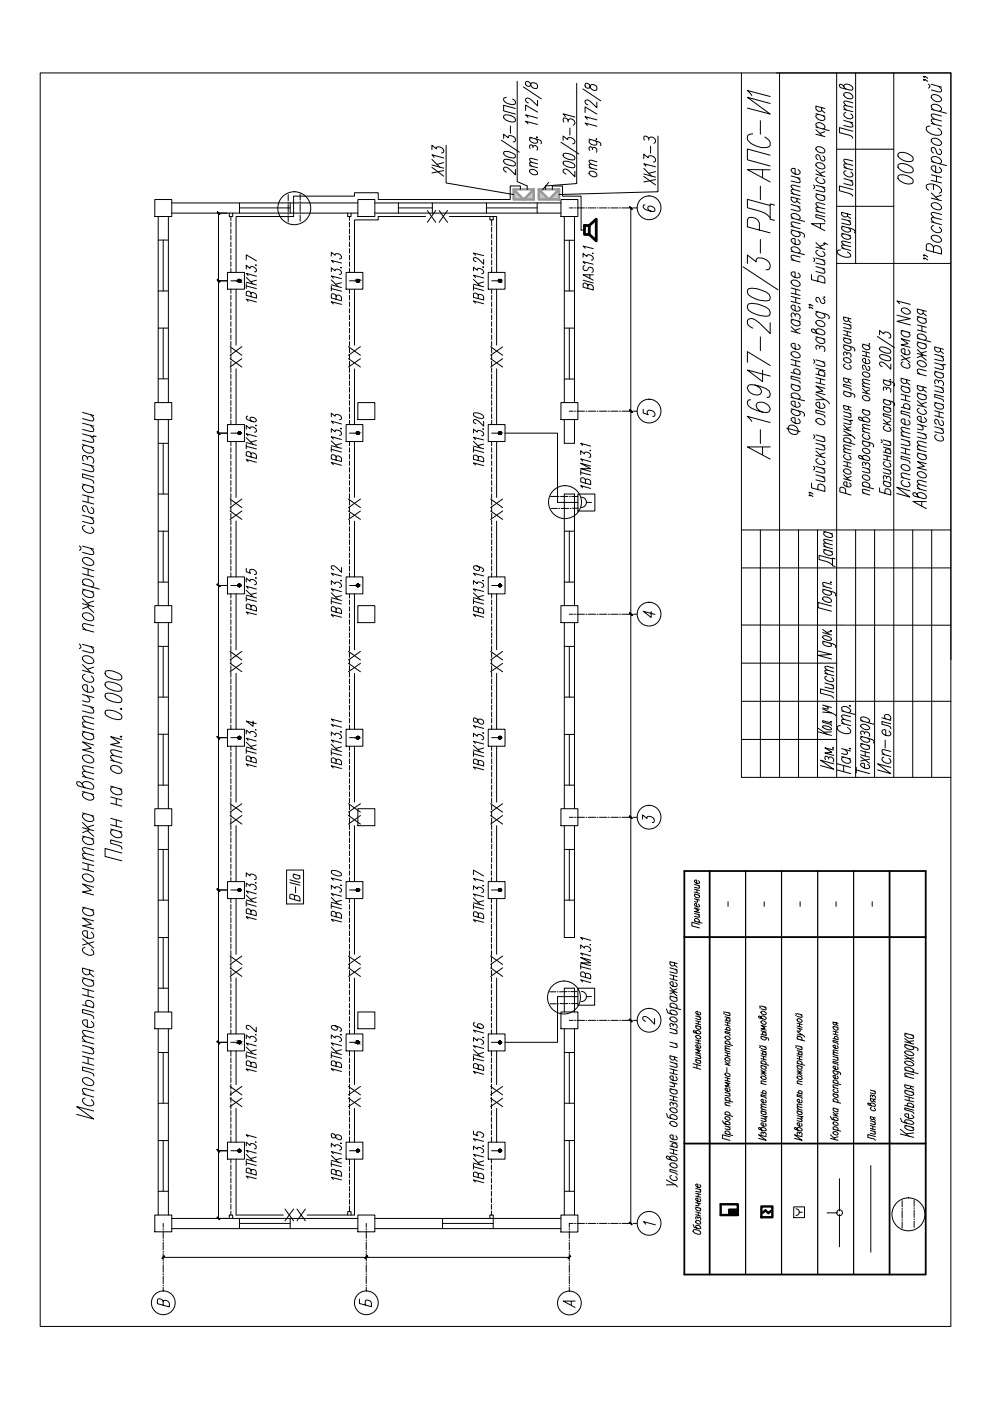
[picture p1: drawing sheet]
<svg xmlns="http://www.w3.org/2000/svg" width="210mm" height="297mm" viewBox="0 0 210 297" stroke-linecap="round" stroke-linejoin="round" font-family="sans-serif">
<path d="M8.5 15.5h193.1v265.7h-193.1z" fill="none" stroke="#000" stroke-width=".21"/>
<!-- layer: 0 -->
<g fill="none" stroke="#000" stroke-width=".21">
<path d="M122.3 17.7v21.2l-6.6 .5M157.2 15.5v149.3h44.4M164.6 15.5h37v124.4M165.3 15.5v149.3M177.4 15.5v149.3M178.9 18.4v-.3a1.2 1.2 0 0 1 1.9 .8l-.1 .2h-.4l-2.1-.5-.2-.4 .1-.3a.95 .95 0 0 1 .9 .7l.3 .3M179 19.7a1.26 1.26 0 0 1 1.8 1 1.17 1.17 0 0 1-1.9-.8zM181.4 15.5v40.4M189.5 15.5v149.3M195.9 16.8l.2 .2-.3-.1a.84 .84 0 0 1 .9 .3M195.9 16.2l.2 .1-.2 .1-.1-.2 .4 .1 .5 .3M196.9 17.8l.3 .4v.2l-.3 .3"/>
<path d="M197.5 17.9l2.1 .6M199 18.3l.6 .7v.3l-.2 .2-1.9-.4M94.6 30.8v8l14.3 2.4M116.3 38.7l-1.3 1.5M139.5 28.8v11.9l-21 .5M159.4 20.2l-.9-1 4.8 1.3M159.6 28.4a1.3 1.3 0 0 0-1.1 .5 1.6 1.6 0 0 0 1.1 1.7 3.8 3.8 0 0 0 3.5 .5 1.13 1.13 0 0 0-.5-1.7l-.4-.3M161.2 25.6v2.9M161.2 39.5v2.8M161.7 36v1.6M163.3 36h-4.8l4.8 2.6M163.3 32.9l-4.8-1.3v2.3l4.8 1.3"/>
<path d="M163.3 21.9l-4.8-1.3 4.8 3.6-4.8-1.3M167.7 37.3l1.9 .5M169.1 37.7l.5 .6-.1 .4-1.8-.3M169.2 36l.4 .4v.3a1.22 1.22 0 0 1-1.9-.8l.3-.2h.6v1.2M169.6 39.6l-1.7-.3-.2 .3 .6 .6M172.5 39.2l.2 .4-.2 .4M173 34.8a1.17 1.17 0 0 1 1.9 .7 1.18 1.18 0 0 1-1.9-.7zM173 31.4a1.17 1.17 0 0 1 1.9 .7 1.18 1.18 0 0 1-1.9-.7zM173 39.3l1.9 .5M173 36.9l1.9 .5M173 36l1.3 1.3M173 28.5l1.9 .5"/>
<path d="M173 27.5l1.3 1.3M173 26.9l2.8 .8M173 24.1l1.9 .5M173.4 37.6l-.4 .3a1.22 1.22 0 0 0 1.9 .8v-.3l-.4-.5M173.4 27.1l-.4-.5v-.3a1.2 1.2 0 0 1 1.9 .8l-.4 .2M173.4 24.2l-.4 .3a1.22 1.22 0 0 0 1.9 .8v-.3l-.4-.5M174.2 22.8v.6l-.5 .2-.7-.5v-.6l1.9 .5M174.2 23.4l.7 .6M174.3 39.6l.6 .7-.1 .4-1.8-.4M174.5 33.1a.66 .66 0 0 1 .3 1 .63 .63 0 0 1-.8-.4l-.3-.8-.5-.1-.2 .5 .4 .5M174.9 36.4l-1.1 .4M174.9 27.9l-1.1 .4"/>
<path d="M177.4 31.6h12.1M178.9 37.9l1.9 .5M178.9 35.5l1.9 .5M178.9 25.5l1.9 .5M178.9 23.2l1.9 .5M179.3 36.2l-.4 .3a1.2 1.2 0 0 0 1.9 .8v-.3l-.4-.5M179.3 23.8l-.4 .3a1.17 1.17 0 0 0 1.9 .8l-.1-.5-.3-.3M180.3 38.2l.5 .6-.1 .5-1.8-.4M180.3 25.9l.5 .6-.1 .4-1.8-.3M180.8 35.1l-1.8-.4-.1 .4 .6 .6M180.8 34.1l-1.8-.3-.1 .3 .6 .6M180.8 27.8l-2.8-.7v1l2.3 .6 .5 .6"/>
<path d="M180.8 22.7l-1.8-.3-.1 .3 .6 .6M180.8 21.8l-1.8-.4-.1 .4 .6 .6M190.4 35a2.08 2.08 0 0 1 2.7 .3l.5 .6v.4a2.08 2.08 0 0 1-2.7-.3l-.5-.6zM190.4 32.7a2.08 2.08 0 0 1 2.7 .2l.5 .6v.4a2.08 2.08 0 0 1-2.7-.3l-.5-.5zM190.6 37.2a2.76 2.76 0 0 1 3 1v.5a2.3 2.3 0 0 1-3.2-.9v-.4zM197.2 26.7l-.7 .2a.96 .96 0 0 0 .7 1.4 2.13 2.13 0 0 0 2.4 .1 1.13 1.13 0 0 0-.7-1.2M197.5 29.6a1.35 1.35 0 0 1 2.1 .9 1.41 1.41 0 0 1-2.1-.6zM197.5 37.1l2.1 .5M197.5 38.2l2.1 .6M197.5 34.3l3.2 .8M197.5 26.2l2.1 .5M197.5 23.2l3.2 .8"/>
<path d="M197.6 20.2a1.49 1.49 0 0 1 2 1.1 1.35 1.35 0 0 1-2.1-.9zM197.9 34.3l-.4-.5v-.3a1.35 1.35 0 0 1 2.1 .9l-.4 .3M197.9 23.3l-.4-.6v-.3a1.35 1.35 0 0 1 2.1 .9l-.4 .3M197.9 39.1v1.1M198.6 37.3v1.2M199.2 35.4l.4 .6v.3a1.35 1.35 0 0 1-2.1-.9 .68 .68 0 0 1 .9-.2v1.3M199.2 31.6a.71 .71 0 0 1 .2 1.1 .71 .71 0 0 1-.8-.4l-.4-.9-.6-.1a.74 .74 0 0 0 .3 1.1M199.6 25.7l-2-.5-.1 .4 .6 .7M199.6 24.6l-2-.4-.1 .4 .6 .6M157.5 56.6l7.4 4.8M158.5 55.9v-1.8l1.8 1.4v-.5l.2-.2a2.28 2.28 0 0 1 2.8 1.3v.6l-.2 .4-.7 .1M161 48.8v-1.5a1.76 1.76 0 0 0-2.3-1.1l-.2 .4v1.5l4.8 1.3"/>
<path d="M161.2 50.8v2.9M163.3 43.6l-4.8-1.3v1.7l3.7 1.2 1.1 1M164.2 43.5l-.9-.3v3.3l.9 .2M167.7 59.7a1.17 1.17 0 0 1 1.9 .7 1.18 1.18 0 0 1-1.9-.7zM167.7 48.7l2.6 .8a.52 .52 0 0 1 .1 .8M167.7 55l1.9 .6M167.7 53.3l2.9 .7M167.7 48l1.9 .5M167.7 46.2l2.9 .8M167.7 43.4l1.9 .5M167.7 41l1.9 .5M168.2 53.4l-.5-.5v-.3a1.2 1.2 0 0 1 1.9 .8l-.4 .3"/>
<path d="M168.2 48.8l-.5 .3a1.18 1.18 0 0 0 1.9 .8l-.1-.5-.3-.3M168.2 46.3l-.5-.5v-.3a1.2 1.2 0 0 1 1.9 .8l-.4 .3M169 42.1l-.2 .7-.5 .1a.95 .95 0 0 1-.6-1.1l1.9 .5M169 42.6l.6 .6M169.1 43.7l.5 .6-.1 .5-1.8-.4M169.2 57.9l.4 .4v.3a1.23 1.23 0 0 1-1.9-.7l.3-.2h.6v1.1M169.2 50.8l.3 .3 .1 .5a1.18 1.18 0 0 1-1.9-.8l.3-.2h.6v1.2M169.6 54.5l-1.7-.4-.2 .5 .6 .6M169.6 47.4l-1.7-.3-.2 .1v.3l.6 .6M169.6 40.6l-1.7-.4-.2 .3 .6 .7M172.1 58.2v1.1l2.8 .7v-.8a.87 .87 0 0 0-1.5-.4v.8M172.5 54.7l.2 .3-.2 .4"/>
<path d="M173 56.5l1.9 .5M173 54.7l1.9 .5M173 52.4l1.9 .5M173 51.4l1.3 1.3M173 44.8l1.9 .4M173 41.1l1.9 .5M173.4 53.1l-.4 .2a1.22 1.22 0 0 0 1.9 .8v-.3l-.4-.5M173.4 41.2l-.4 .3a1.18 1.18 0 0 0 1.9 .7l-.1-.5-.3-.2M174 47.4v1M174.3 56.9l.6 .6-.1 .4-1.8-.4M174.3 55.1l.6 .6-.1 .4-1.8-.3M174.8 51.5l.1 .2h-.1l-.2-.1h.4l.4 .3"/>
<path d="M174.9 47.4h-2.8l2.8 1.5M174.9 46l-1.9-.5v.6l1.8 .5 .1 .4M174.9 44.3l-1.7-.4-.2 .4 .5 .6M174.9 43.4l-1.7-.4-.2 .3 .5 .7M174.9 51.8l-1.1 .4M177.4 55.9h24.2M177.4 43.7h12.1M178.2 53l-.6 .1-.1 .5a2.51 2.51 0 0 0 2.9 .7 .98 .98 0 0 0-.7-.9M178.4 47.9l2.6 .8 .3 .3-.1 .4M178.4 52.6l2 .5M178.4 49.5l2 .5M178.4 46.4l2 .5"/>
<path d="M178.9 49.6l-.5 .2a1.27 1.27 0 0 0 2 .7v-.2l-.5-.5M178.9 48l-.5 .2a1.26 1.26 0 0 0 2 .8v-.3l-.5-.4M179.7 45.4l-.2 .5-.5 .1-.6-.5v-.5l2 .5M179.7 45.8l.7 .5M179.8 46.8l.6 .5-.2 .4-1.8-.4M180.4 52.3l-1.8-.4-.2 .3 .6 .6M180.4 51.5l-1.8-.4-.2 .3 .6 .6M180.8 40.2l-2.8-.8v1l2.3 .7 .5 .5M195.9 54.7l.2 .2-.3-.1a.84 .84 0 0 1 .9 .3M195.9 54.1l.2 .1-.2 .1-.1-.2 .4 .1 .5 .3M196.9 40.3l-.5-.5v-.5a2.3 2.3 0 0 1 3.2 .9v.5l-.4 .3M197.5 50.2a1.35 1.35 0 0 1 2.1 .9 1.35 1.35 0 0 1-2.1-.9z"/>
<path d="M197.5 43.3a1.35 1.35 0 0 1 2.1 .9 1.41 1.41 0 0 1-2.1-.6zM197.5 47l2.1 .6M197.5 42l2.1 .6M197.5 40.9l1.5 1.5M197.9 52.5a1.02 1.02 0 0 0-1.4-.8l-.1 1.3 3.2 .9v-1a1.17 1.17 0 0 0-1.5-.7l-.2 .3v.9M197.9 47.8l-.4 .3a1.35 1.35 0 0 0 2.1 .9v-.3l-.4-.6M199.6 46.5l-2-.4-.1 .4 .6 .7M199.6 45.5l-2-.4-.1 .3 .6 .8M199.6 41.4l-1.2 .4M158.5 76.8v-2.2l4.8 2.9M158.7 64.4a5.4 5.4 0 0 1 4.4 1.2l.2 .6-.2 .7a5.9 5.9 0 0 1-4.4-1.1l-.2-.6zM158.7 61.2a5.4 5.4 0 0 1 4.4 1.2l.2 .6-.2 .7a5.4 5.4 0 0 1-4.4-1.2l-.2-.5z"/>
<path d="M161.2 71.4v3M161.7 78.5v2.4l-3.2-2.4 4.8 1.2M163.3 68.4v2.3l-2.3-2.2a2.03 2.03 0 0 0-2.3-.8l-.2 .3a1.38 1.38 0 0 0 1.1 1.6M167.7 74.8a1.2 1.2 0 0 1 1.9 .8 1.22 1.22 0 0 1-1.9-.8zM167.7 79l1.9 .5M167.7 76.2l1.9 .5M167.7 77.3l1.9 .5M167.7 70.2l1.9 .5M167.7 69.3l1.4 1.3M167.7 67.7l1.9 .5M167.7 62.8l1.9 .5M167.7 63.9l1.9 .5"/>
<path d="M167.7 61.1l1.9 .5M167.7 62.1l1.9 .5M168.2 67.7l-.5 .3a1.18 1.18 0 0 0 1.9 .8l-.1-.5-.3-.3M168.6 79.2l-.3-.4v-.3a.74 .74 0 0 1 1-.1 .74 .74 0 0 1 .2 .9l-.1 .1M168.6 66.7a.66 .66 0 0 1 .9 .1 .66 .66 0 0 1 0 .9M168.6 67a.55 .55 0 0 0-.7-.6l-.2 .2 .2 .6M168.7 61.3v1.1M168.7 63.1v1M168.7 76.5v1M169.2 73l.3 .3 .1 .5a1.18 1.18 0 0 1-1.9-.8l.3-.2 .6 .1v1.1M169.2 65l.4 .4v.3a1.22 1.22 0 0 1-1.9-.8 .61 .61 0 0 1 .9-.1v1.1M169.6 69.7l-1 .3"/>
<path d="M171.7 65.1l.1 .1h-.3h.4l.5 .3M171.7 64.5l.1 .2h-.1l-.2-.1h.4l.5 .3M172.5 76.3l.2 .3v.2l-.2 .2M173 70.3v-.3a1.21 1.21 0 0 1 1.9 .8l-.6 .2-1.9-.5-.3-.4 .1-.3a.91 .91 0 0 1 1 .7l.2 .3M173 68.2a1.17 1.17 0 0 1 1.9 .8 1.21 1.21 0 0 1-1.9-.8zM173 66l2.6 .8 .2 .4-.1 .4M173 79.3l1.9 .5M173 78.1l1.9 .5M173 76.3l1.9 .5M173 71.4l1.9 .5M173.4 71.5l-.4 .3a1.2 1.2 0 0 0 1.9 .8v-.3l-.4-.5M173.4 66.1l-.4 .3a1.2 1.2 0 0 0 1.9 .8v-.3l-.4-.5"/>
<path d="M173.8 79.5l-.3-.3v-.3a.74 .74 0 0 1 1-.2 .74 .74 0 0 1 .3 1h-.2M173.8 73.6a.67 .67 0 0 1 .9 0 .67 .67 0 0 1 .1 .9M173.8 73.9a.55 .55 0 0 0-.6-.7l-.2 .3 .2 .6M174.3 76.6l.6 .7-.1 .4-1.8-.4M174.5 63.3a.66 .66 0 0 1 .3 1 .63 .63 0 0 1-.8-.4l-.3-.7-.5-.2a.61 .61 0 0 0 .2 1.1M174.8 62.9l.1 .1h-.3M190.2 66.8l2.8 .8-2.8 .5 2.8 .8M190.7 64.4l-.5-.6 2.8 .7M191.1 75.3l1.8 1.5M191.1 70l1.8 .5M191.1 65.5a1.2 1.2 0 0 1 1.9 .9 1.2 1.2 0 0 1-1.9-.9zM191.4 76.7l-.3 .3a1.18 1.18 0 0 0 1.7 .9l.1-.4-.4-.5"/>
<path d="M191.4 70.1l-.3 .3a1.14 1.14 0 0 0 1.8 .8l-.1-.5-.3-.3M192.5 74.2l.3 .2 .1 .5a1.14 1.14 0 0 1-1.8-.7 .59 .59 0 0 1 .8-.2v1.2M192.9 72.3l-1.8-.5 1.4 1.1-1.4 .2 1.8 .5M192.9 75.8l-1.8 .5M194.5 76.7a1.2 1.2 0 0 1 1.9 .8 1.2 1.2 0 0 1-1.9-.8zM194.5 74.1l1.2 1.2-1.2 .5M194.5 69.9l1.9 .6M194.5 79.2l1.9 .5M194.5 74.9l1.9 .6M194.5 72.5l1.9 .5M194.5 71.7l2.8 .8M194.5 68.9l1.9 .5"/>
<path d="M194.5 67.1l1.9 .5M194.9 72.6l-.4 .3a1.17 1.17 0 0 0 1.9 .7v-.2l-.4-.5M194.9 71.9l-.3-.3-.1-.5a1.17 1.17 0 0 1 1.9 .8l-.4 .3M194.9 67.2l-.4 .3a1.2 1.2 0 0 0 1.9 .8v-.3l-.4-.5M195.3 75.5l1.1 .9M195.5 69.1v1.1M195.7 65.8v.6l-.5 .2-.7-.5v-.6l1.9 .5M195.7 66.4l.7 .6M196.4 78.6l-1.8-.3-.1 .4 .5 .6M196.4 74.5l-1.1 .4M198.2 76.9l1.8 .5v-.2l.5 .2M198.2 78.7l1.8 .5"/>
<path d="M198.2 75.1l1.8 .5M198.6 78.8l-.4 .3a1.14 1.14 0 0 0 1.8 .8v-.3l-.3-.5M199.4 73.8v.6l-.5 .2-.6-.3-.1-.8 1.8 .6M199.4 74.4l.6 .6M199.5 77.3l.5 .6-.1 .4-1.7-.4M199.5 75.5l.5 .6-.1 .5-1.7-.4M159.1 84.8h-.4l-.2 .4 .2 .9a7.5 7.5 0 0 0 3.9 1.4l.5-.2 .2-.5a1.95 1.95 0 0 0-2.8-1.4l-.2 .5a1.64 1.64 0 0 0 1.4 1.5M159.4 89.3l-.9-1 4.8 1.3M160.1 81.6a1.7 1.7 0 0 1 1.4 1.5l-.3 .4a1.94 1.94 0 0 1-2.7-1.4l.2-.4a5.1 5.1 0 0 1 4.4 1.2l.2 .9-.2 .4-.5 .1M161.2 91.1v2.9M161.7 94.8v1.6M163.3 94.8h-4.8l4.8 2.5"/>
<path d="M166.8 90.8l2.8 .7M167.4 90.3a1.22 1.22 0 0 1 1.4 .2 1.22 1.22 0 0 1 .2 1.5 1.22 1.22 0 0 1-1.5-.2 1.22 1.22 0 0 1-.1-1.5zM167.7 86.7l2.6 .8 .3 .3-.2 .4M167.7 84.3l2.9 .7M167.7 81.4l1.9 .5M168.2 86.8l-.5 .3a1.22 1.22 0 0 0 1.9 .8v-.3l-.4-.5M168.2 84.3l-.5-.4v-.3a1.2 1.2 0 0 1 1.9 .8l-.4 .2M168.2 81.5l-.5 .3a1.18 1.18 0 0 0 1.9 .8l-.1-.5-.3-.3M169.2 88.8l.4 .5v.2a1.22 1.22 0 0 1-1.9-.8 .61 .61 0 0 1 .9-.1v1.1M169.2 85.3l.4 .5v.3a1.22 1.22 0 0 1-1.9-.8l.3-.2h.6v1.1M169.6 80.2l-1.9-.5v.6l1.8 .5 .1 .5M172.5 98.9l.2 .3v.2l-.2 .2"/>
<path d="M172.5 92.2l.2 .3v.2l-.2 .2M173 89a1.2 1.2 0 0 1 1.9 .8 1.2 1.2 0 0 1-1.9-.8zM173 83.6l1.9 1.1-1.9 .1M173 98.9l1.9 .5M173 96.5l1.9 .5M173 95.6l1.3 1.3M173 94l1.9 .5M173 92.2l1.9 .5M173 80.1l1.9 .5M173 81.1l1.9 .5M173.4 97.2l-.4 .3a1.21 1.21 0 0 0 1.9 .8v-.3l-.4-.5M174 80.3v1"/>
<path d="M174.3 99.2l.6 .7-.1 .4-1.8-.4M174.3 94.4l.6 .6-.1 .4-1.8-.3M174.3 92.6l.6 .6-.1 .4-1.8-.4M174.5 85.5l.4 .5v.3a1.2 1.2 0 0 1-1.9-.8l.3-.2 .5 .1v1.1M174.9 87.4l-1.9-.5v.6l1.8 .6 .1 .4M174.9 84.7a1.27 1.27 0 0 1 .9 .9M174.9 82.4l-1.9-.6 1.5 1.1-1.5 .3 1.9 .5M174.9 96l-1.1 .4M191.1 94.9l1.8 .5M191.1 95.9l1.8 .5M191.1 93.1l1.8 .5M191.1 92.3l1.8 .6"/>
<path d="M191.1 86.3l1.8 .5M191.1 83.6l1.8 .5M191.1 84.6l1.8 .5M191.1 81.8l1.8 .5M191.2 98.6a1.23 1.23 0 0 1 1.7 .9 1.18 1.18 0 0 1-1.8-.7zM191.4 81.9l-.3 .3a1.18 1.18 0 0 0 1.8 .8v-.3l-.4-.5M191.9 86.5l-.3-.3a.63 .63 0 0 1 .5-.7 .63 .63 0 0 1 .7 .5l.1 .5-.2 .3M192 83.8v1.1M192 95.1v1.1M192.2 80.5l-.1 .8h-.5l-.5-.5v-.6l1.8 .5M192.2 81.1l.7 .5M192.4 93.5l.5 .6-.1 .4-1.7-.3"/>
<path d="M192.5 89.1l.4 .4v.3a1.18 1.18 0 0 1-1.8-.8 .54 .54 0 0 1 .8-.1v1.1M192.9 97.2l-1.8-.5v.6l1.3 .3 .4 .2 .1 .4M192.9 91.9l-1.7-.4-.1 .4 .5 .6M192.9 91l-1.7-.4-.1 .3 .5 .6M192.9 87.6l-1.8-.5v.5l1.7 .6 .1 .4M194.5 83.3l1.9 .5M194.5 96l1.9 .5M194.5 95.3l1.9 .5M194.5 91.6l1.9 .5M194.5 89.9l1.9 .5M194.5 85.9l1.9 .5M194.5 84.9l1.3 1.3"/>
<path d="M194.9 96.2l-.4 .2a1.2 1.2 0 0 0 1.9 .8v-.3l-.4-.5M194.9 86.5l-.4 .3a1.2 1.2 0 0 0 1.9 .8v-.3l-.4-.5M194.9 83.4l-.4 .3a1.17 1.17 0 0 0 1.9 .8l-.1-.5-.3-.3M195.2 90.1l.5 .6-.1 .5-1.1-.3M195.7 82.1v.5l-.5 .3-.6-.4-.1-.8 1.9 .5M195.7 82.6l.7 .6M195.8 92l.6 .6-.1 .4-1.8-.4M196 88.5l.4 .5v.3a1.2 1.2 0 0 1-1.9-.8l.3-.2h.5v1.2M196.4 98.3l-1.9-.5 1.5 1.1-1.5 .3 1.9 .5M196.4 94.8l-1.8-.3-.1 .3 .5 .6M196.4 93.9l-1.8-.4-.1 .4 .5 .6M196.4 85.3l-1.1 .4"/>
<path d="M198.2 90.5l1.8 .5M198.2 87.1l1.8 .5M198.2 88.1l1.8 .5M198.2 85.3l1.8 .5M198.2 81.8l1.8 .5M198.6 92.2l-.4 .3a1.14 1.14 0 0 0 1.8 .7v-.2l-.3-.5M198.6 85.4l-.4 .3a1.14 1.14 0 0 0 1.8 .8v-.3l-.3-.5M199 80.9a.58 .58 0 0 1 .6-.2 .58 .58 0 0 1 .4 .5l-.1 .6M199 81.2l-.1-.5-.6-.2-.1 .3 .1 .6M199.1 87.3v1.1M199.5 90.9l.5 .6-.1 .4-1.7-.4M199.5 82.2l.5 .6-.1 .4-1.7-.3"/>
<path d="M199.7 89.2a.67 .67 0 0 1 .2 1 .67 .67 0 0 1-.8-.4l-.2-.7-.6-.2a.66 .66 0 0 0 .3 1M200 84.1l-1.8-.5v.6l1.7 .5 .1 .4M157.2 112.4h44.4M161.2 112.4v52.4M169.3 112.4v52.4M171.7 105l.1 .1-.3-.1h.4l.5 .3M171.7 104.4l.1 .1-.1 .1-.2-.1h.4l.5 .2M172.1 102.4v1l2.8 .8v-.9a1.07 1.07 0 0 0-1.4-.6l-.1 1.1M173 100.7l1.9 .5M173.3 112.4v52.4M174.3 101.1l.6 .6-.1 .4-1.8-.4M174.6 116.5l1.9 .5"/>
<path d="M174.6 115.8l1.9 .5M174.6 112.7l1.9 .5M175 116.6l-.4 .2a1.25 1.25 0 0 0 1.9 .7v-.2l-.4-.4M175 112.8l-.4 .2a1.29 1.29 0 0 0 1.9 .8l-.1-.5-.3-.2M176.5 118.5l-2.8-.8v.9a4.6 4.6 0 0 1 2.8 1.2M176.5 115.5l-1.7-.4-.2 .3 .5 .6M176.5 114.7l-1.7-.4-.2 .3 .5 .6M177.1 118.5l-.6-.2v1.6l.6 .2M181.4 112.4v52.4M185.4 112.4v52.4M191.1 101.2l1.8 .5M191.4 101.9l-.3 .3a1.14 1.14 0 0 0 1.8 .7l-.1-.5-.3-.2"/>
<path d="M192.9 104.1l-2.8-.8 2.8 2.1-2.8-.8M192.9 100.7l-1.7-.4-.1 .4 .5 .7M193.5 112.4v52.4M194.5 105v-.3a1.2 1.2 0 0 1 1.9 .8l-.6 .2-2-.5-.2-.4 .1-.3a.84 .84 0 0 1 .9 .7l.3 .3M194.5 100.3a1.2 1.2 0 0 1 1.9 .8 1.2 1.2 0 0 1-1.9-.8zM194.5 103.6l1.9 .5M195.4 106.4v.9M196.4 106.4l-2.8-.1 2.8 1.5M196.4 103.1l-1.8-.3-.1 .3 .5 .6M196.4 102.2l-1.8-.4-.1 .4 .5 .6M197.5 112.4v52.4M157.2 132.5l44.4 .1"/>
<path d="M157.2 120.4h44.4M173.5 138l2.8 .7-2.8 .3 2.8 .7M174.4 135.9l2.2 .6 .6 .5-.1 .3M174.4 134.9a1.39 1.39 0 0 1 1.9 .8 1.39 1.39 0 0 1-1.9-.8zM174.4 126.8a1.23 1.23 0 0 1 1.9 .7 1.29 1.29 0 0 1-1.9-.7zM174.4 124.9l2.6 .8 .2 .3-.1 .3M174.4 134.1l1.9 .5M174.4 133.4l1.4 1.1M174.4 124.3l1.9 .5M174.8 136l-.4 .2a1.39 1.39 0 0 0 1.9 .7v-.2l-.4-.4M174.8 125l-.4 .2a1.25 1.25 0 0 0 1.9 .8v-.3l-.4-.4M176 133.7h.3h-.1"/>
<path d="M176.2 123.4l.1 .1-.3-.1M176.3 128.5l-2.8-.8v1.1l2.8 .8M176.3 123.9l-1.7-.4-.2 .3 .5 .6M176.3 133.9l-1.1 .2M157.2 156.8h20.2M157.2 148.7h44.4M157.2 140.6h20.2M173.5 154.4l1.9 1.3M173.5 155.2l2.8 .7M174.4 154a1.54 1.54 0 0 1 1.9 .7 1.69 1.69 0 0 1-1.9-.7zM174.4 150.3l1.9 .8-1.9-.1M174.4 149.5l1.9 .5"/>
<path d="M174.9 144.8l1.9 .5M174.9 142.8l1.9 .5M175.1 149.7l.5 .4v.2h-.5l-.7-.2M175.3 143.4l-.4 .2a1.29 1.29 0 0 0 1.9 .7v-.2l-.4-.4M176.2 152.9l.1 .1h-.3M176.2 145.1l.6 .6-.2 .4-1.7-.4M176.3 153.3l-1.9-.5v.3l1.4 .4 .4 .1 .1 .3M176.3 151.1l.9 .7M176.3 155.2l-1.6 .1M176.6 158.5l.2 .1h-.3M176.8 159l-1.9-.4 1.5 .9-1.5 .2 1.9 .5M176.8 146.8l-2.8-.7v.9l2.2 .5 .6 .5"/>
<path d="M176.8 142.5l-1.8-.4-.1 .2 .5 .6M176.8 141.7l-1.8-.4-.1 .2 .5 .6M178.2 153.9h-.3a.69 .69 0 0 0-.4 .7 .69 .69 0 0 0 .7 .6l.4 .2a1.66 1.66 0 0 0 1.8-.1 1.08 1.08 0 0 0-.7-1.1M178.4 158.7l2 .5M178.4 153.3l2 .6M178.4 150.7l2.9 .8M178.9 150.8l-.5-.5v-.3a1.2 1.2 0 0 1 2 .8l-.5 .3M179.1 158.9l.6 .6v.3l-.2 .1h-.4l-.7-.2M180.2 158.6l.2 .2-.3-.1M180.2 149.6l.2 .1-.3-.1M180.4 152.9l-1.8-.4-.2 .4 .6 .6M180.4 151.9l-1.8-.3-.2 .3 .6 .6"/>
<path d="M182.5 156.1l2.6 .8 .2 .3-.1 .3M182.5 153.8a1.27 1.27 0 0 1 1.9 .7 1.27 1.27 0 0 1-1.9-.7zM182.5 159.1l1.9 .6M182.5 157.6l1.9 .5M182.5 152.8l2.8 .8M182.9 157.7l-.4 .3a1.27 1.27 0 0 0 1.9 .7l-.2-.4-.2-.3M182.9 156.2l-.4 .2a1.27 1.27 0 0 0 1.9 .8v-.3l-.4-.4M182.9 152.9l-.4-.4v-.3a1.32 1.32 0 0 1 1.9 .8l-.4 .2M183.3 155.3a.64 .64 0 0 1 .8 0 .64 .64 0 0 1 .1 .8M183.3 155.6a.5 .5 0 0 0-.7-.6l-.1 .2 .1 .5M183.4 159.4v.9M187 159.9l1.9 .5"/>
<path d="M187 152.2l1.9 .5M187.7 156.9v1.7M187.8 152.4l-.2-.3v-.3a.69 .69 0 0 1 1-.2 .69 .69 0 0 1 0 1.1M188.5 155l.4 .5v.2a1.14 1.14 0 0 1-1.9-.7 .59 .59 0 0 1 .8-.2v1.1M188.9 159.3l-1.8-.4-.1 .5 .6 .6M188.9 153.5l-1.9-.5v.6l1.4 .3 .3 .2 .2 .4M175.7 160.7a.64 .64 0 0 1 .8 0 .64 .64 0 0 1 .1 .8M175.7 160.9l-.1-.4-.6-.2-.1 .2 .1 .6M176.8 161.9l-2.8-.7 2.8 1.9-2.8-.8M177.5 163.3l2.9 .7M177.5 161.9l2.9 .8M178.4 160.4l2 .5"/>
<path d="M178.9 160.5l-.5 .3a1.17 1.17 0 0 0 2 .8v-.3l-.5-.5M178.9 162.3v1.3M181.5 163.3l2.9 .7M181.5 162.7v1.1M182.5 160.5l1.9 1.4M182.5 160l1.9 .5M184 162.1l.2 .2 .2 .4a1.32 1.32 0 0 1-1.9-.7l.3-.2 .5 .1v.9M184.4 161l-1.9 .3M187.4 160.5l-.4 .3a1.14 1.14 0 0 0 1.9 .8l-.2-.5-.2-.3M188.9 162.7l-2.8-.8 2.8 2.1-2.8-.7M191.8 219l1.9 .6M192.2 219.2l-.4 .1a1.36 1.36 0 0 0 1.9 .7l-.4-.5"/>
<path d="M190.9 237.1l.4 .7 .3 .2 1.6 .4 .5-.1a1.42 1.42 0 0 0-1.9-.8v.3l.4 .3M190.9 239.5l1.9 1.4M191.8 225.1a1.42 1.42 0 0 1 1.9 .7 1.42 1.42 0 0 1-1.9-.7zM191.8 223a1.36 1.36 0 0 1 1.9 .7 1.45 1.45 0 0 1-1.9-.7zM191.8 221.4l2.6 .8 .3 .2-.2 .3M191.8 238.6l1.9 .5M191.8 234.3l1.9 .5M191.8 232.4l1.9 .5M191.8 233.1l1.9 .5M191.8 231.1l1.9 .5M191.8 228.1l1.9 .6M191.8 226.9l2.9 .7"/>
<path d="M191.8 223.8l1.9 1.2M191.8 220.9l1.9 .5M191.8 220.2l1.4 1M192.2 238.7l-.4 .2a1.45 1.45 0 0 0 1.9 .6l-.4-.5M192.2 231.2l-.4 .2a1.42 1.42 0 0 0 1.9 .7v-.2l-.4-.4M192.2 227l-.4-.6a1.45 1.45 0 0 1 1.9 .7l-.4 .2M192.2 221.5l-.4 .2a1.42 1.42 0 0 0 1.9 .7v-.2l-.4-.4M192.6 234.5l-.2-.4a.85 .85 0 0 1 1.3 .5l-.3 .2M192.8 232.6v.8M193.1 230.3v.4a.8 .8 0 0 1-1.3-.7l1.9 .5M193.1 230.7l.6 .5M193.3 236.4l.4 .4v.2a1.42 1.42 0 0 1-1.9-.7l.3-.2 .5 .1v.8"/>
<path d="M193.7 235.4l-1.9-.5v.4l1.4 .3 .4 .2 .1 .3M193.7 227.9l-1.5-.4-.4 .1 .2 .4 .4 .3M193.7 224.3l-1.9 .2M193.7 220.7l-1.1 .1M190.9 240.4l2.8 .7M193.7 240.2l-1.6 .2"/>
</g>
<g fill="none" stroke="#000" stroke-width=".21">
<path d="M178.9 73.1l2.1 .7a.42 .42 0 0 1 .1 .6M178.9 71.6l1.5 .4M178.9 70.1l1.5 .4M178.9 70.9l1.5 .5M178.9 68.6l1.5 .4M179 75.9a.92 .92 0 0 1 1 0 .92 .92 0 0 1 .4 .9 1.1 1.1 0 0 1-1.5-.8zM179.2 77.2l-.3 .2a1.01 1.01 0 0 0 1.5 .7v-.3l-.3-.4M179.2 73.2l-.3 .2a1.01 1.01 0 0 0 1.5 .7v-.5l-.3-.2M179.2 71.7l-.3 .2a1.01 1.01 0 0 0 1.5 .7v-.3l-.3-.4M179.5 74.9l.5-.1a.62 .62 0 0 1 .4 .9M179.5 75.2a.48 .48 0 0 0-.5-.6v.8M179.6 70.3v.9"/>
<path d="M179.9 67.5v.5l-.6 .1-.3-.2-.1-.7 1.5 .4M179.9 68l.5 .4M180 68.8l.4 .6v.3l-1.5-.3M182.9 79.1a.97 .97 0 0 1 1.5 .6 .97 .97 0 0 1-1.5-.6zM182.9 74.4l1.5 .5M182.9 75.3l1.5 .4M182.9 73l1.5 .4M183.2 73l-.3 .3a.97 .97 0 0 0 1.5 .6l-.1-.4-.2-.2M183.7 74.6v.9M184.1 77.7a.58 .58 0 0 1 .2 .8l-.6-.1-.2-.7-.3-.3-.3 .3 .1 .5 .2 .1M184.1 76.2l.2 .2 .1 .5a1.01 1.01 0 0 1-1.5-.7l.2-.2 .4 .1v.9M184.3 72.9v.1l-.1-.1"/>
<path d="M186 71.3l3.7 2.4M186.5 71v-.9l.9 .7v-.2a.91 .91 0 0 1 1 0 .91 .91 0 0 1 .4 1h-.4M186.6 75.2h.9a1.29 1.29 0 0 1 1.4 1l-.1 .2-.4 .1-.6-.1a1.38 1.38 0 0 1-1.3-.9zM186.6 73.6a2.21 2.21 0 0 1 2.3 .9l-.1 .4a2.47 2.47 0 0 1-2.3-.9zM188.9 77.2v1.1l-1.1-1.1-.6-.4h-.5l-.2 .1v.4l.5 .4M178.9 91.4l1.5 .9h-1.5M178.9 88.8l1.5 .5v-.2l.4 .1M178.9 82.9l1.8 .5a.65 .65 0 0 1 .5 .7l-.1 .1M178.9 97.8l1.5 .4M178.9 98.7l1.5 .4M178.9 95.8l1.5 .4M178.9 93.6l2.3 .6"/>
<path d="M178.9 90.9l1.5 .5M178.9 90.1l1.1 1.1M178.9 87.3l1.5 .4M179 99.5a.91 .91 0 0 1 .9 0 .91 .91 0 0 1 .5 .9 .91 .91 0 0 1-1 0 .91 .91 0 0 1-.4-.9zM179.2 96.4l-.3 .2a1.01 1.01 0 0 0 1.5 .7v-.3l-.3-.4M179.2 93.7l-.2-.3-.1-.4a1.01 1.01 0 0 1 1.5 .7l-.3 .2M179.2 83l-.2 .1a.88 .88 0 0 0 .4 .9 .88 .88 0 0 0 1-.1v-.4l-.3-.3M179.6 98v.9M179.9 86.2v.5l-.5 .2-.4-.3-.1-.6 1.5 .4M179.9 80.4v.5l-.5 .2-.4-.3-.1-.7 1.5 .4M179.9 86.7l.5 .5M179.9 80.9l.5 .4"/>
<path d="M180 89.1l.4 .5v.4l-1.5-.3M180 87.6l.4 .5v.4l-1.5-.3M180.4 95.4l-1.4-.3-.1 .3 .4 .5M180.4 94.7l-1.4-.4-.1 .3 .4 .5M180.4 92.3l.8 .7M180.4 81.9l-1.5-.4v.4l1.5 .5v.4M180.4 90.5l-.9 .3M182.9 97v-.2a.97 .97 0 0 1 1.5 .7l-.4 .1-1.7-.4-.3-.3 .2-.3a.86 .86 0 0 1 .8 .6l.2 .2M182.9 95.3a.97 .97 0 0 1 1.5 .6 1.01 1.01 0 0 1-1.5-.6zM182.9 93.4l2.1 .7 .2 .3-.1 .4M182.9 88.9v-.2a.97 .97 0 0 1 1.5 .6l-.4 .2-1.7-.5-.3-.3 .2-.3a.86 .86 0 0 1 .8 .7l.2 .2M182.9 84.1a1.01 1.01 0 0 1 1.5 .7 .97 .97 0 0 1-1.5-.7z"/>
<path d="M182.9 99.1l1.5 .4M182.9 91.5l1.5 .4M182.9 86.8l1.5 .4M182.9 83.2l1.5 .4M182.9 82.4l1.1 1.1M182.9 81.9l1.5 .4M183.2 93.5l-.3 .2a.97 .97 0 0 0 1.5 .7l-.1-.4-.2-.2M183.2 92l-.3 .2a.97 .97 0 0 0 1.5 .7l-.1-.4-.2-.2M183.2 86.9l-.3 .2a1.01 1.01 0 0 0 1.5 .7l-.1-.5-.2-.2M183.5 98.3a.56 .56 0 0 1 .8 0 .56 .56 0 0 1 0 .8M183.5 98.6a.47 .47 0 0 0-.5-.6l-.1 .2 .1 .5M184 99.4l.4 .5-.1 .4-1.4-.3"/>
<path d="M184.4 91.1l-1.4-.4-.1 .3 .4 .5M184.4 90.3l-1.4-.3-.1 .2 .4 .6M184.4 81.5l-1.4-.3-.1 .3 .4 .5M184.4 80.7l-1.4-.3-.1 .3 .4 .5M184.4 82.7l-.9 .3M186.8 93.2l.2 .3-.2 .4M187.3 84.6l2.2 .7 .2 .3-.1 .4M187.3 80.5l2.2 .7 .2 .3-.1 .3M187.3 99.3l1.6 .5M187.3 96.4l1.6 .5M187.3 97.3l1.6 .5M187.3 95.8l1.6 .4"/>
<path d="M187.3 94.8l1.6 .4M187.3 93.3l1.6 .4M187.3 89.8l1.6 .4M187.3 89l1.1 1.1M187.3 86.2l1.6 .4M187.6 97.9l-.2 .1a.9 .9 0 0 0 .4 .9 .9 .9 0 0 0 1.1-.1l-.1-.4-.3-.3M187.6 90.3l-.3 .3a1.01 1.01 0 0 0 1.6 .6l-.1-.4-.3-.2M187.6 86.2l-.2 .2a.94 .94 0 0 0 .4 .9 .94 .94 0 0 0 1 0l.1-.4-.4-.4M187.6 84.8l-.3 .2a1.01 1.01 0 0 0 1.6 .7v-.3l-.4-.4M187.6 80.6l-.3 .2a1.01 1.01 0 0 0 1.6 .7v-.2l-.4-.5M188 96l-.2-.5a.57 .57 0 0 1 .8-.1 .57 .57 0 0 1 .1 .8M188 82.4l.4-.2a.64 .64 0 0 1 .4 1"/>
<path d="M188 82.6a.48 .48 0 0 0-.6-.5v.7M188.1 96.7v.9M188.4 99.6l.5 .6-.1 .3-1.5-.3M188.4 93.6l.5 .5-.1 .4-1.5-.3M188.8 80.4v.2l-.1-.1M188.9 88.1l-1.6-.4v.5l1.5 .5 .1 .3M188.9 89.3l-.9 .3M178.9 101.5l1.5 .4M178.9 100.7l1.1 1.1M179.3 104.6v-.7a.72 .72 0 0 0-1.2-.3v.7l2.3 .7M180.1 102.4l.3 .2v.4a.97 .97 0 0 1-1.5-.6 .45 .45 0 0 1 .6-.2v1M180.4 101l-.9 .4"/>
<path d="M182.9 104.5l1.5 .5M182.9 103l2.3 .6M182.9 100.8a.92 .92 0 0 1 1 0 .92 .92 0 0 1 .4 .9 .94 .94 0 0 1-1 0 .94 .94 0 0 1-.4-.9zM183.2 103.1l-.3-.2v-.4a.97 .97 0 0 1 1.5 .6l-.3 .2M184.4 104.1l-1.5-.4v.6l.4 .3M186.5 103.4v.9l2.4 .7v-.8a.69 .69 0 0 0-.5-.5 .69 .69 0 0 0-.8 .2v.7M187.3 102l1.6 .4M187.6 102l-.2 .2a.94 .94 0 0 0 .4 .9 .94 .94 0 0 0 1 0l.1-.4-.4-.4M188 101.2a.56 .56 0 0 1 .7 0 .56 .56 0 0 1 .1 .8M188 101.4a.45 .45 0 0 0-.1-.4 .45 .45 0 0 0-.5-.1v.7"/>
</g>
<g fill="none" stroke="#000" stroke-width=".21">
<path d="M52.2 57v-.8l.8 .7v-.2a.79 .79 0 0 1 1 0 .79 .79 0 0 1 .2 .9h-.3M52.2 55v-1l2.2 1.3M52.2 59.8l2.2 .6M52.2 58.8l1.5 1.4M52.6 58.4l-.4-.4 2.2 .6M54.2 56.1l.2 .1h-.2M54.4 59.4l-1.3 .3M70.2 57.6v-.8l.8 .6v-.2a.9 .9 0 0 1 1.4 .7l-.1 .2-.3 .1M70.2 54.3v-.8l.8 .6v-.2a.9 .9 0 0 1 1.4 .7l-.1 .2-.3 .1M70.2 59.4l1.5 1.4M70.7 59l-.5-.5 2.2 .6M70.7 55.7l-.5-.5 2.2 .6"/>
<path d="M72.3 56.7l.1 .1-.2-.1M72.4 60l-1.2 .3M100.4 57.4v-.7l.8 .6v-.2a.9 .9 0 0 1 1.3 .7l-.4 .3M100.4 59.2l1.4 1.4M100.8 58.9l-.4-.6 2.1 .6M100.8 54.1l-.4-.4 2.1 .5M102.4 56.5l.1 .2-.2-.1M102.5 55v1l-1-1-.7-.4a.45 .45 0 0 0-.4 .5 .45 .45 0 0 0 .5 .4M102.5 59.8l-1.2 .3M123.6 54.5v-.8l.8 .7v-.2a.9 .9 0 0 1 1.4 .7l-.1 .2h-.3M123.6 59.4l2.2 .6M123.9 56.3a.55 .55 0 0 0-.2 .8 .55 .55 0 0 0 .9 .1l.2-.4a.59 .59 0 0 1 .9 .1 .59 .59 0 0 1-.2 .9"/>
<path d="M124.1 55.9l-.5-.4 2.2 .5M124.1 52.6l-.5-.4 2.2 .5M125.1 58.3v.7M125.7 53.7h.1h-.2M125.8 58.3h-2.2l2.2 1.1M136.8 43.4h-.3l-.1 .5a2.54 2.54 0 0 0 2.4 .9 .82 .82 0 0 0-.4-1 .82 .82 0 0 0-1.1 .2 .78 .78 0 0 0 .8 .8M52.2 60.1v1M52.2 60.6l2.2 .6M52.6 63.9l-.4-.5 2.2 .6M53.2 62.2l.2-.2 .8 .2 .2 .4v.6l-2.2-.6 .1-.8 .3-.1 .4 .2 .2 .3v.7M70.2 60.7v1M70.2 61.2l2.2 .5"/>
<path d="M70.2 60.4l2.2 .6M70.7 64.4l-.5-.4 2.2 .5M71.3 62.8l.4-.3 .5 .3 .2 .3v.7l-2.2-.6v-.7a.55 .55 0 0 1 .6-.2 .55 .55 0 0 1 .5 .5v.6M100.4 60.5v1M100.4 61l2.1 .6M100.4 60.3l2.1 .5M100.8 64.3l-.4-.5 2.1 .6M101.4 62.7l.2-.3 .7 .2 .2 .4v.6l-2.1-.6 .1-.8 .3-.1 .5 .3 .1 .9M124.6 60.6l.3-.3 .7 .2 .2 .3v.7l-2.2-.6 .1-.8 .4-.1 .5 .3v.9M17.5 92l2.4 .6v-.2l.5 .2M17.5 98.2l2.4 .7M17.5 94.2l2.4 .7"/>
<path d="M17.5 89.7l2.4 .7M17.5 87.4l2.4 .7M18 94.4l-.5 .4a1.46 1.46 0 0 0 2.4 .9v-.3l-.5-.6M18.5 97a.84 .84 0 0 1 1.2 .1 .84 .84 0 0 1 0 1.1M18.5 97.4a.71 .71 0 0 0-.8-.8l-.2 .3 .2 .8M19.2 98.7l.7 .8-.2 .5-2.2-.5M19.2 92.5l.7 .7v.4l-.2 .2-2.2-.5M19.2 90.2l.7 .7v.4l-.2 .2-2.2-.5M19.2 87.9l.7 .8-.2 .6-2.2-.6M52.2 91v-.8l.8 .7v-.2a.79 .79 0 0 1 1 0 .79 .79 0 0 1 .2 .9h-.3M52.2 94.1v1M52.2 94.6l2.2 .6"/>
<path d="M52.2 93.8l2.2 .6M52.2 92.8l1.5 1.4M52.5 88.2l-.2 .1-.1 .3a1.99 1.99 0 0 0 2 .7l.2-.1a.78 .78 0 0 0-.6-.7 .78 .78 0 0 0-.8 .2 .73 .73 0 0 0 .7 .7M52.6 97.9l-.4-.5 2.2 .6M52.6 92.4l-.4-.4 2.2 .6M53.2 96.2l.2-.2 .8 .2 .2 .4v.6l-2.2-.6 .1-.8 .3-.1 .4 .2 .2 .3v.7M54.2 90.1l.2 .1h-.2M54.4 93.4l-1.3 .3M70.2 91.7v-.8l.8 .6v-.2a.9 .9 0 0 1 1.4 .7l-.4 .3M70.2 88.4v-.8l.8 .6v-.2a.9 .9 0 0 1 1.4 .7l-.4 .3M70.2 94.8v1M70.2 95.3l2.2 .6"/>
<path d="M70.2 94.5l2.2 .6M70.2 93.5l1.5 1.4M70.7 98.5l-.5-.4 2.2 .6M70.7 93.1l-.5-.5 2.2 .6M70.7 89.8l-.5-.5 2.2 .6M71.3 96.9l.2-.2 .7 .2 .2 .3v.6l-2.2-.5 .1-.9h.4l.5 .3 .1 .9M72.3 90.8l.1 .1h-.2M72.4 94l-1.2 .4M100.4 91.8v-.8l.8 .6v-.2a.9 .9 0 0 1 1.3 .7l-.1 .2-.3 .1M100.4 94.8v1.1M100.4 95.3l2.1 .6M100.4 94.6l2.1 .5"/>
<path d="M100.4 93.6l1.4 1.4M100.5 87.6l.3-.1a1.49 1.49 0 0 1 1.7 1 .9 .9 0 0 1-1.2 .1l-.8-.4zM100.8 98.6l-.4-.5 2.1 .6M100.8 93.2l-.4-.5 2.1 .6M101.4 97l.4-.3 .5 .3 .2 .3v.6l-2.1-.5v-.7a.55 .55 0 0 1 .6-.2 .55 .55 0 0 1 .4 .5v.6M102.4 90.9l.1 .1-.2-.1M102.5 89.3v1.1l-1.5-1.4h-.4l-.2 .1a.59 .59 0 0 0 .5 .7M102.5 94.2l-1.2 .3M123.1 96.4v-.8l.8 .6v-.2a.75 .75 0 0 1 1 0 .75 .75 0 0 1 .2 1h-.2M123.1 99.7v1M123.5 97.8l-.4-.5 2.1 .6M123.5 94.5l-.4-.5 2.1 .6"/>
<path d="M125.2 95.5v.1l-.1-.1M125.2 98.8l-2.1-.6 2.1 1.2h-2.1l2.1 .6M136.4 86.8v.8l1 .3a.57 .57 0 0 1 .2-.9h.3a.8 .8 0 0 1 .8 .4 .8 .8 0 0 1 0 .9h-.3M16.8 115.8l.4 .4v.2l-.4 .3M17.5 115.8l2.4 .6M17.5 109.2l2.4 .7M17.5 104.9l2.4 .7M17.5 106.2l2.4 .7M17.5 102.6l2.4 .7M17.7 118.3a1.84 1.84 0 0 1 2.2 .9v.4a1.5 1.5 0 0 1-2.4-1.1zM18 111.4l-.5 .3a1.5 1.5 0 0 0 2.4 1v-.3l-.5-.6M18 102.8l-.5 .3a1.46 1.46 0 0 0 2.4 1v-.3l-.5-.7"/>
<path d="M18.7 105.2v1.4M19.2 116.3l.7 .7v.4l-.2 .2-2.2-.5M19.2 109.7l.7 .8-.2 .5-2.2-.5M19.4 107.6a.81 .81 0 0 1 .3 1.3 .8 .8 0 0 1-1-.6l-.4-.9-.3-.2h-.3a.81 .81 0 0 0 .3 1.3M19.9 101.1l-2.4-.6v.7l2.2 .7 .2 .6M101.1 120l.5 .4 .1 .3a.7 .7 0 0 1-.9 .2 .7 .7 0 0 1-.3-.8 2.1 2.1 0 0 1 2 .7l-.1 .3-.2 .1M123.1 100.2l2.1 .5M123.5 103.4l-.4-.4 2.1 .6M124.1 101.8l.1-.2h.3a.67 .67 0 0 1 .7 .5v.7l-2.1-.6 .1-.8 .3-.1 .4 .1 .2 .4v.7M16.8 136.5l.4 .5v.2l-.4 .3M17.5 126.9l1.5 1.5-1.5 .7M17.5 136.6l2.4 .7"/>
<path d="M17.5 133.4l2.4 .6M17.5 128l2.4 .6M17.5 124.9l2.4 .6M17.5 123.9l3.6 1M17.5 120.3l2.4 .7M17.5 121.6l2.4 .7M17.7 139.2a1.58 1.58 0 0 1 2.2 1.1 1.46 1.46 0 0 1-2.4-.9zM17.7 130.1a1.57 1.57 0 0 1 2.2 1.2 1.5 1.5 0 0 1-2.4-1zM18 125l-.5 .4a1.5 1.5 0 0 0 2.4 1v-.4l-.5-.6M18 124.1l-.5-.6v-.4a1.5 1.5 0 0 1 2.4 1l-.5 .3M18.5 128.6l1.4 1.3M18.7 120.7v1.3"/>
<path d="M19.2 137l.7 .9-.2 .5-2.2-.5M19.9 132.7l-2.2-.5-.2 .6 .7 .8M19.9 127.4l-1.4 .5M52.2 123.4v-.8l.8 .6v-.2a.9 .9 0 0 1 1.4 .7l-.2 .2-.3 .1M52.2 120.5v.7l.9 .4-.2-.6a.79 .79 0 0 1 1-.2 .79 .79 0 0 1 .3 1h-.3M52.2 126.5v.9M52.2 127l2.2 .5M52.2 126.2l2.2 .6M52.2 125.2l1.5 1.3M52.6 130.2l-.4-.4 2.2 .5M52.6 124.8l-.4-.5 2.2 .6M53.2 128.6l.5-.3 .5 .2 .2 .4v.7l-2.2-.6 .1-.9 .7 .1 .2 .4v.7"/>
<path d="M54.2 122.5l.2 .1-.2-.1M54.4 125.7l-1.3 .3M70.2 123.9v-.8l.8 .7v-.2a.79 .79 0 0 1 1 0 .79 .79 0 0 1 .3 .9h-.3M70.2 127v1M70.2 127.5l2.2 .6M70.2 126.7l2.2 .6M70.2 125.7l1.5 1.4M70.7 130.8l-.5-.5 2.2 .6M70.7 125.3l-.5-.4 2.2 .5M70.7 122l-.5-.4 2.2 .5M71.3 129.1l.4-.2a.67 .67 0 0 1 .7 .6v.6l-2.2-.6v-.6a.55 .55 0 0 1 .6-.3 .55 .55 0 0 1 .5 .5v.7M72.3 123l.1 .1h-.2"/>
<path d="M72.4 120.3v1l-1.6-1.3-.3-.1-.3 .2a.59 .59 0 0 0 .6 .7M72.4 126.3l-1.2 .3M100.4 123.9v-.8l.8 .7v-.3a.9 .9 0 0 1 1.3 .8l-.2 .2h-.2M100.4 127v1M100.4 127.5l2.1 .6M100.4 126.7l2.1 .6M100.4 125.7l1.4 1.4M100.8 130.7l-.4-.4 2.1 .6M100.8 125.3l-.4-.4 2.1 .5M100.8 122l-.4-.4 2.1 .5M101.4 129.1l.2-.2 .7 .2 .2 .3v.7l-2.1-.6 .1-.8 .3-.1 .5 .3 .1 .9M102.4 123l.1 .1h-.2"/>
<path d="M102.5 126.3l-1.2 .3M138.1 129.6v1.3l-1.7-1.3 2.5 .7M17.5 155l2.4 .7M17.5 154.1l2.4 .6M17.5 149.4l2.4 .6M17.5 147.2l2.4 .7M17.5 142.1l2.4 .7M17.5 140.9l1.7 1.7M18 155.2l-.5 .3a1.5 1.5 0 0 0 2.4 1v-.4l-.5-.6M18 143l-.5 .3a1.52 1.52 0 0 0 2.2 1.2l.2-.6-.5-.6M18.3 147.5l.6 .5 .1 .6-.1 .2h-.6l-.8-.2M19.2 149.9l.7 .7v.4l-.2 .2-2.2-.5"/>
<path d="M19.4 145.5l.5 .6v.3a1.46 1.46 0 0 1-2.4-.9 .69 .69 0 0 1 1-.2v1.4M19.9 158l-2.4-.7 1.9 1.3-1.9 .4 2.4 .6M19.9 153.5l-2.2-.5-.2 .5 .7 .7M19.9 152.3l-2.2-.4-.2 .4 .7 .7M19.9 141.4l-1.4 .5M22.5 150.6a3.9 3.9 0 0 1 3.2 .9l.1 .4-.1 .6a4 4 0 0 1-3.2-.9l-.2-.4zM22.5 147a3.9 3.9 0 0 1 3.2 .9l.1 .4-.1 .6a4 4 0 0 1-3.2-.9l-.2-.4zM22.5 144.7a4 4 0 0 1 3.2 .8l.1 .4-.1 .6a3.9 3.9 0 0 1-3.2-.9l-.2-.4zM22.5 142.3a3.9 3.9 0 0 1 3.2 .8l.1 .4-.1 .6a4 4 0 0 1-3.2-.9l-.2-.4zM25.7 156.1l.1 .1-.1 .1-.2-.2M25.7 150.2l.1 .1-.1 .1-.2-.1M25.8 159.4l-2.2-.4-.1 .4 .6 .8"/>
<path d="M25.8 156.8l-2.3-.6 1.8 1.3-1.8 .3 2.3 .7M52.2 155.6v-.8l.8 .7v-.2a.75 .75 0 0 1 1-.1 .75 .75 0 0 1 .2 1h-.3M52.2 158.7v1M52.2 159.2l2.1 .5M52.2 158.4l2.1 .6M52.2 157.4l1.5 1.4M52.6 157l-.4-.5 2.1 .6M53.7 152.9v1.1l-1.5-1.1 2.1 .5M54.2 154.7l.1 .1-.1-.1M54.3 158l-1.2 .3M70.2 156v-.8l.8 .6v-.2a.9 .9 0 0 1 1.4 .8l-.4 .2M70.2 159.1v1"/>
<path d="M70.2 159.6l2.2 .6M70.2 158.8l2.2 .6M70.2 157.8l1.5 1.4M70.7 157.4l-.5-.5 2.2 .6M70.7 154.1l-.5-.5 2.2 .6M70.7 152.9l-.5-.4 2.2 .5M72.3 155.1l.1 .1-.2-.1M72.4 158.3l-1.2 .4M100.4 156.2v-.7l.8 .6v-.2a.9 .9 0 0 1 1.3 .7l-.4 .3M100.4 159.3v1M100.4 159.8l2.1 .6M100.4 159l2.1 .6"/>
<path d="M100.4 158l1.4 1.4M100.5 152.2a.57 .57 0 0 0-.1 .7 .57 .57 0 0 0 .7 .2 .7 .7 0 0 1 .9-.6 .7 .7 0 0 1 .4 1 1.06 1.06 0 0 1-1.3-1.1zM100.8 157.6l-.4-.4 2.1 .5M100.8 154.3l-.4-.4 2.1 .5M102.4 155.3l.1 .2-.2-.1M102.5 158.6l-1.2 .3M17.5 174.4l1.5 1.5-1.5 .6M17.5 166.4v-.4a1.46 1.46 0 0 1 2.4 1l-.4 .3h-.3l-2.6-.7-.3-.4v-.4l.1-.1a1.24 1.24 0 0 1 1.3 1l.3 .3M17.5 177.3l2.4 .6M17.5 175.5l2.4 .6M17.5 172.4l2.4 .6M17.5 167.8l2.4 .7"/>
<path d="M17.5 164.6l2.4 .6M17.7 160.2a1.58 1.58 0 0 1 2.2 1.2 1.51 1.51 0 0 1-2.4-.6zM18 177.4l-.5 .4a1.46 1.46 0 0 0 2.4 .9v-.3l-.5-.6M18 172.5l-.5 .4a1.46 1.46 0 0 0 2.4 .9v-.3l-.5-.6M18 168l-.5 .3a1.53 1.53 0 0 0 2 1.3l.4-.3v-.4l-.5-.6M18.5 176.1l1.4 1.2M19.9 164.1l-2.2-.6-.2 .5 .7 .8M19.9 162.8l-2.2-.4-.2 .4 .7 .8M19.9 174.9l-1.4 .5M23.5 162.6a1.5 1.5 0 0 1 2.3 1 1.5 1.5 0 0 1-2.3-1zM23.5 175.8l2.3 .6M23.5 173.5l2.3 .7"/>
<path d="M23.5 174.9l2.3 .6M23.5 169l2.3 .6M23.5 170.3l2.3 .6M23.5 166.7l2.3 .7M23.5 161.2l2.3 .7M24 175.9l-.5 .3a1.46 1.46 0 0 0 2.3 1.1v-.4l-.5-.6M24 166.8l-.5 .4a1.46 1.46 0 0 0 2.3 1v-.4l-.5-.6M24.7 169.3v1.3M24.7 173.8v1.3M25.8 178.7l-2.3-.6v.7l2.2 .7 .1 .5M25.8 160.6l-2.2-.4-.1 .4 .6 .8M52.6 162.4l-.4-.4 2.1 .6"/>
<path d="M53.2 160.8l.1-.2h.4a.67 .67 0 0 1 .6 .5v.7l-2.1-.6v-.7l.2-.2 .6 .2 .2 .3v.7M70.7 162.8l-.5-.4 2.2 .6M71.3 161.2l.2-.2 .7 .2 .2 .3v.7l-2.2-.6 .1-.8 .4-.1 .5 .3 .1 .9M100.8 163.1l-.4-.5 2.1 .6M101.4 161.5l.2-.3 .7 .2 .2 .4v.6l-2.1-.6 .1-.8 .3-.1 .5 .3 .1 .9M136.2 173.7v-.9l1 .7v-.2a.94 .94 0 0 1 1.1 0 .94 .94 0 0 1 .3 1l-.3 .1M17.5 199l2.4 2M17.5 192.3l2.4 .7M17.5 182.9l2.4 .6M17.5 184.2l2.4 .6M17.5 181.9l2.4 .7M17.7 185.4a1.84 1.84 0 0 1 2.2 .9v.4a1.5 1.5 0 0 1-2.4-1.1z"/>
<path d="M18 192.5l-.5 .3a1.46 1.46 0 0 0 2.4 1v-.3l-.5-.7M18.7 183.2v1.3M19.4 197.6l.5 .7v.3a1.46 1.46 0 0 1-2.4-1 .69 .69 0 0 1 1-.2v1.5M19.9 195.3l-2.4-.7 1.9 1.4-1.9 .3 2.4 .6M19.9 188.1l-2.4-.7 1.9 1.4-1.9 .3 2.4 .7M19.9 181.4l-2.2-.5-.2 .4 .7 .8M19.9 180.2l-2.2-.5-.2 .4 .7 .8M19.9 199.7l-2.4 .7M25.8 180.9l-3.5-1v1.7l3.5 .9M52.2 188v-.8l.8 .6v-.2a.75 .75 0 0 1 1 0 .75 .75 0 0 1 .2 1h-.3M52.2 185.9v-.8l.8 .6v-.2a.77 .77 0 0 1 1 0 .77 .77 0 0 1 .2 1h-.3M52.2 191.1v1"/>
<path d="M52.2 191.6l2.1 .6M52.2 190.8l2.1 .6M52.2 189.8l1.5 1.4M52.6 194.8l-.4-.4 2.1 .6M52.6 189.4l-.4-.5 2.1 .6M53.2 193.2l.1-.2h.4a.67 .67 0 0 1 .6 .5v.7l-2.1-.6 .1-.8 .3-.1 .5 .3 .1 .9M54.2 187.1l.1 .1h-.1M54.3 190.3l-1.2 .4M61.4 187.1l2.2 .6M61.4 186.5l2.2 .6M62.2 185.3l1.4 .4M62.5 190.1l.2-.2 .7 .2 .2 .3v.7l-2.2-.6v-.7a.55 .55 0 0 1 .6-.2 .55 .55 0 0 1 .5 .5v.7"/>
<path d="M62.5 185.4l-.3 .1a.81 .81 0 0 0 .5 .8 .81 .81 0 0 0 .9-.1l-.3-.6M62.7 188v1.3M70.2 188.5v-.8l.8 .7v-.3a.9 .9 0 0 1 1.4 .8l-.1 .2h-.3M70.2 191.6v1M70.2 192.1l2.2 .6M70.2 191.3l2.2 .6M70.2 190.3l1.5 1.4M70.3 184.6h.9a1.31 1.31 0 0 1 1.2 .9 1.33 1.33 0 0 1-1.7-.1l-.4-.2zM70.7 195.4l-.5-.5 2.2 .6M70.7 189.9l-.5-.4 2.2 .5M70.7 186.6l-.5-.4 2.2 .5M71.3 193.7l.4-.2 .5 .2 .2 .3v.7l-2.2-.6v-.6a.55 .55 0 0 1 .6-.3 .55 .55 0 0 1 .5 .5v.7"/>
<path d="M72.3 187.6l.1 .1h-.2M72.4 190.9l-1.2 .3M100.4 188.6v-.8l.8 .7v-.3a.9 .9 0 0 1 1.3 .7l-.1 .3h-.3M100.4 185.4v-.9l2.1 1.2M100.4 191.7v1M100.4 192.2l2.1 .6M100.4 191.4l2.1 .6M100.4 190.4l1.4 1.4M100.8 195.5l-.4-.5 2.1 .6M100.8 190l-.4-.5 2.1 .6M100.8 186.7l-.4-.5 2.1 .6M101.4 193.8l.4-.2 .5 .2 .2 .3v.7l-2.1-.6 .1-.8h.5l.3 .2 .1 .9"/>
<path d="M102.4 187.7l.1 .1h-.2M102.5 191l-1.2 .3M123.5 199.2l-.4-.4 2.1 .6M17.5 213l2.4 .7M17.5 209.6l2.4 .6M17.5 210.9l2.4 .6M17.5 207.3l2.4 .7M18 207.4l-.5 .4a1.46 1.46 0 0 0 2.4 1v-.4l-.5-.6M18 200.8l-.5 .4a1.5 1.5 0 0 0 2.4 1v-.4l-.5-.6M18.5 213.3a.69 .69 0 0 1-.4-.6 .69 .69 0 0 1 .4-.6 1.13 1.13 0 0 1 1.4 1.2l-.4 .3M18.7 209.9v1.3M19 205.7v.7l-.1 .2a1 1 0 0 1-1.4-.6v-.8l2.4 .7"/>
<path d="M19 206.4l.9 .7M19.4 216.5l.5 .6v.4a1.5 1.5 0 0 1-2.4-1 .8 .8 0 0 1 1-.2v1.4M19.9 218.9l-2.2-.4-.2 .4 .7 .8M19.9 214.6l-2.4-.6v.7l2.2 .7 .2 .6M54.2 219.3l.1 .1h-.1M54.3 217.8v1l-1.3-1.2-.6-.2-.2 .5 .5 .4M71 217.4l.5 .4 .1 .3a.71 .71 0 0 1-.8 .3 .71 .71 0 0 1-.6-.7l.1-.2a2.1 2.1 0 0 1 2.1 .8l-.1 .3h-.2M72.3 219.3l.1 .1h-.2M100.7 216.8h-.2l-.1 .4a2.07 2.07 0 0 0 2 .7l.1-.1a.75 .75 0 0 0-.5-.7 .75 .75 0 0 0-.8 .3l.3 .5 .3 .1M100.8 218.9l-.4-.5 2.1 .6M102.4 219.9l.1 .1-.2-.1M123.1 201.1v-.8l.8 .7v-.2a.75 .75 0 0 1 1 0 .75 .75 0 0 1 .2 .9h-.2"/>
<path d="M123.1 204.9l2.1 .6M123.1 204.4v1.1M123.5 208.2l-.4-.5 2.1 .6M123.5 202.5l-.4-.4 2.1 .6M124.1 206.6l.1-.2 .3-.1a.67 .67 0 0 1 .7 .6v.6l-2.1-.6 .1-.8h.3l.4 .1 .2 .4v.6M125.2 200.3h-.1M125.2 203.6l-2.1-.6 2.1 1.1h-2.1l2.1 .6M138.8 216v1.1l-1.5-1.4-.5-.2-.5 .2a.74 .74 0 0 0 .6 .8M17.5 231.9l2.4 .7M17.5 223.9l2.4 .7M17.5 225.2l2.4 .7M17.5 221.6l2.4 .7"/>
<path d="M17.5 220.7l2.4 .6M17.7 228.6a1.84 1.84 0 0 1 2.2 .9v.3a1.5 1.5 0 0 1-2.4-1zM18 232.8l-.5 .3a1.46 1.46 0 0 0 2.4 1v-.3l-.5-.7M18.7 224.3v1.3M19.2 222.1l.7 .8-.2 .5-2.2-.4M19.9 235.6l-3.6-1 3.6 2.7-3.6-1M19.9 231.3l-2.2-.5-.2 .5 .7 .8M19.9 226.8l-2.4-.6v.7l2.2 .7 .2 .5M19.9 220.1l-2.2-.4-.2 .4 .7 .8M52.2 220.2v-.8l.8 .7v-.2a.75 .75 0 0 1 1 0 .75 .75 0 0 1 .2 .9h-.3M52.2 223.3v1M52.2 223.8l2.1 .6"/>
<path d="M52.2 223l2.1 .6M52.2 222l1.4 1.4M52.6 227.1l-.4-.5 2.1 .6M52.6 221.6l-.4-.4 2.1 .6M53.2 225.4l.1-.1 .3-.1a.6 .6 0 0 1 .7 .6v.6l-2.1-.6 .1-.8 .7 .1 .2 .3v.7M54.3 222.6l-1.2 .3M70.2 220.2v-.8l.8 .7v-.2a.9 .9 0 0 1 1.4 .7l-.4 .2M70.2 223.3v1M70.2 223.8l2.2 .6M70.2 223l2.2 .6M70.2 222l1.5 1.4M70.7 227l-.5-.4 2.2 .6"/>
<path d="M70.7 221.6l-.5-.5 2.2 .6M71.3 225.4l.2-.2 .7 .2 .2 .3v.7l-2.2-.6 .1-.8h.5l.4 .2 .1 .9M72.4 222.6l-1.2 .3M100.4 239.8v.7l.9 .3-.1-.1a.48 .48 0 0 1 .2-.7h.5a.66 .66 0 0 1 .5 1l-.3 .1M100.4 220.8v-.8l.8 .7v-.3a.79 .79 0 0 1 .9 0 .79 .79 0 0 1 .3 .9l-.3 .1M100.4 223.9v1M100.4 224.4l2.1 .5M100.4 223.6l2.1 .6M100.4 222.6l1.4 1.4M100.8 227.6l-.4-.4 2.1 .6M100.8 222.2l-.4-.5 2.1 .6M101.4 226l.2-.2 .7 .2 .2 .3v.7l-2.1-.6 .1-.8 .5-.1 .3 .3 .1 .9"/>
<path d="M102.5 223.2l-1.2 .3M52.2 243v-.8l.8 .6v-.2a.75 .75 0 0 1 1 0 .75 .75 0 0 1 .2 1h-.3M52.2 246.6l2.1 .5M52.2 246.1v1M52.2 245.8l2.1 .6M52.2 244.7l1.4 1.4M52.6 249.8l-.4-.4 2.1 .5M52.6 244.4l-.4-.5 2.1 .6M52.6 241.1l-.4-.5 2.1 .6M53.2 248.2l.1-.2h.3a.6 .6 0 0 1 .7 .5v.6l-2.1-.5 .1-.9 .7 .1 .2 .4v.6M54.2 242.1l.1 .1-.1-.1M54.3 245.3l-1.2 .3"/>
<path d="M70.2 243.2v-.8l.8 .6v-.2a.9 .9 0 0 1 1.4 .8l-.1 .2h-.3M70.2 246.8l2.2 .6M70.2 246.3v1M70.2 246l2.2 .6M70.2 245l1.5 1.4M70.3 240.4a.54 .54 0 0 0 0 .7 .54 .54 0 0 0 .7 .1 .68 .68 0 0 1 .9-.6 .68 .68 0 0 1 .3 1.1l-.5-.1a1.15 1.15 0 0 1-.7-1.1zM70.7 250.1l-.5-.5 2.2 .6M70.7 244.6l-.5-.4 2.2 .5M71.3 248.4l.4-.2 .5 .2 .2 .3v.7l-2.2-.6v-.6a.55 .55 0 0 1 .6-.3 .55 .55 0 0 1 .5 .5v.7M72.3 242.3l.1 .1h-.2M72.4 245.6l-1.2 .3M100.4 243.8v-.8l.8 .6v-.2a.9 .9 0 0 1 1.3 .8l-.4 .2"/>
<path d="M100.4 247.4l2.1 .6M100.4 246.9v1M100.4 246.6l2.1 .6M100.4 245.6l1.4 1.4M100.8 250.6l-.4-.4 2.1 .6M100.8 245.2l-.4-.5 2.1 .6M100.8 241.9l-.4-.5 2.1 .6M101.4 249l.2-.2 .7 .2 .2 .3v.7l-2.1-.6 .1-.8h.5l.3 .2 .1 .9M102.4 242.9l.1 .1h-.2M102.5 246.1l-1.2 .4M136.9 259.6l-.4-.6 2.5 .7M34.6 276l-.1-.3-.4-.3a.49 .49 0 0 0-.7 .2v.8l2.5 .7v-.8l-.2-.4a.64 .64 0 0 0-1.1 .1v.7"/>
<path d="M76.2 275.4v1l2.6 .6v-.7a.8 .8 0 0 0-1.4-.4v.8M121.1 275.9v.8M121.9 275.9h-2.5l2.5 1.3"/>
</g>
<g fill="none" stroke="#000" stroke-width=".21">
<path d="M32.8 42.3h3.6v3.6h-3.6zM33.5 45.9v39.5M33.5 50.9h2.2M34.6 50.9v10.8M35.7 45.9v39.5M36.4 45.2h39.5M36.4 43h39.5M50.8 43v2.2M50.8 44.1h10.7M61.5 43v2.2M75.9 42.3h3.6v3.6h-3.6zM79.5 45.2h39.4"/>
<path d="M79.5 43h39.4M84.5 44.1h7.2M84.5 43v2.2M91.7 43v2.2M103.1 43v2.2M103.1 44.1h10.8M113.9 43v2.2M118.9 42.3h3.6v3.6h-3.6zM119.6 45.9v39.5M119.6 50.9h2.2M120.7 50.9v10.8M121.8 45.9v39.5"/>
<path d="M33.5 69.6h2.2M33.5 61.7h2.2M34.6 69.6v10.7M119.6 69.6h2.2M119.6 61.7h2.2M120.7 69.6v10.8M32.8 85.4h3.6v3.6h-3.6zM33.5 89v39.4M33.5 94h2.2M33.5 80.3h2.2M34.6 94v10.7M35.7 89v39.4"/>
<path d="M75.9 85.4h3.6v3.6h-3.6zM118.9 85.4h3.6v3.6h-3.6zM119.6 89v5h2.2v-5M119.6 80.4h2.2M33.5 112.6h2.2M33.5 104.7h2.2M34.6 112.6v10.8M119.6 112.6h2.2M120.7 112.6v10.8M32.8 128.4h3.6v3.6h-3.6zM33.5 132v39.5M33.5 137h2.2"/>
<path d="M33.5 123.4h2.2M34.6 137v10.8M35.7 132v39.5M75.9 128.4h3.6v3.6h-3.6zM118.9 128.4h3.6v3.6h-3.6zM119.6 128.4v-23.7h2.2v23.7M119.6 132v39.5M119.6 137h2.2M119.6 123.4h2.2M120.7 137v10.8M121.8 132v39.5M33.5 147.8h2.2"/>
<path d="M33.5 155.7h2.2M34.6 155.7v10.8M119.6 155.7h2.2M119.6 147.8h2.2M120.7 155.7v10.8M32.8 171.5h3.6v3.6h-3.6zM33.5 175.1v39.5M33.5 166.5h2.2M35.7 175.1v39.5M75.9 171.5h3.6v3.6h-3.6zM118.9 171.5h3.6v3.6h-3.6zM119.6 175.1v23.7h2.2v-23.7"/>
<path d="M119.6 166.5h2.2M33.5 198.8h2.2M33.5 180.1h2.2M33.5 190.9h2.2M34.6 180.1v10.8M34.6 198.8v10.7M119.6 180.1h2.2M119.6 190.9h2.2M120.7 180.1v10.8M32.8 214.6h3.6v3.5h-3.6zM33.5 218.1v39.5M33.5 209.5h2.2"/>
<path d="M35.7 218.1v39.5M75.9 214.6h3.6v3.5h-3.6zM118.9 214.6h3.6v3.5h-3.6zM119.6 214.6v-5.1h2.2v5.1M119.6 218.1v39.5M121.8 218.1v39.5M33.5 223.2h2.2M33.5 233.9h2.2M34.6 223.2v10.7M119.6 223.2h2.2M119.6 233.9h2.2M120.7 223.2v10.7"/>
<path d="M32.8 257.6h3.6v3.6h-3.6zM33.5 241.8h2.2M33.5 252.6h2.2M34.6 241.8v10.8M36.4 258.3h39.5M50.8 258.3v2.2M50.8 259.4h10.7M61.5 258.3v2.2M75.9 257.6h3.6v3.6h-3.6zM79.5 258.3h39.4M93.8 259.4h10.8M93.8 258.3v2.2"/>
<path d="M104.6 258.3v2.2M118.9 257.6h3.6v3.6h-3.6zM119.6 241.8h2.2M119.6 252.6h2.2M120.7 241.8v10.8M36.4 260.5h39.5M79.5 260.5h39.4"/>
</g>
<g fill="none" stroke="#000" stroke-width=".21">
<path d="M120.7 44.1h.8M121.8 44.1h.2M122.3 44.1h1.6M124.2 44.1h.2M124.7 44.1h1.6M126.6 44.1h.2M127.1 44.1h1.6M129 44.1h.2M129.5 44.1h1.6M131.4 44.1h.2M131.9 44.1h1.6M133.8 44.1h.2"/>
<path d="M134.3 44.1h.8M120.7 87.2h.8M121.8 87.2h.2M122.3 87.2h1.6M124.2 87.2h.2M124.7 87.2h1.6M126.6 87.2h.2M127.1 87.2h1.6M129 87.2h.2M129.5 87.2h1.6M131.4 87.2h.2M131.9 87.2h1.6"/>
<path d="M133.8 87.2h.2M134.3 87.2h.8M120.7 130.2h.8M121.8 130.2h.2M122.3 130.2h1.6M124.2 130.2h.2M124.7 130.2h1.6M126.6 130.2h.2M127.1 130.2h1.6M129 130.2h.2M129.5 130.2h1.6M131.4 130.2h.2"/>
<path d="M131.9 130.2h1.6M133.8 130.2h.2M134.3 130.2h.8M120.7 173.3h.8M121.8 173.3h.2M122.3 173.3h1.6M124.2 173.3h.2M124.7 173.3h1.6M126.6 173.3h.2M127.1 173.3h1.6M129 173.3h.2M129.5 173.3h1.6"/>
<path d="M131.4 173.3h.2M131.9 173.3h1.6M133.8 173.3h.2M134.3 173.3h.8M120.7 216.3h.8M121.8 216.3h.2M122.3 216.3h1.6M124.2 216.3h.2M124.7 216.3h1.6M126.6 216.3h.2M127.1 216.3h1.6M129 216.3h.2"/>
<path d="M129.5 216.3h1.6M131.4 216.3h.2M131.9 216.3h1.6M133.8 216.3h.2M134.3 216.3h.8M34.6 259.4v.8M77.7 259.4v.8M121.5 259.4h-.8v.8M121.8 259.4h.2M122.3 259.4h1.6M124.2 259.4h.2M124.7 259.4h1.6"/>
<path d="M126.6 259.4h.2M127.1 259.4h1.6M129 259.4h.2M129.5 259.4h1.6M131.4 259.4h.2M131.9 259.4h1.6M133.8 259.4h.2M134.3 259.4h.8M34.6 260.5v.2M34.6 261v1.6M34.6 262.9v.2M34.6 263.4v1.6"/>
<path d="M34.6 265.3v.2M34.6 265.8v1.5M34.6 267.6v.3M34.6 268.2v1.6M34.6 270.1v.2M34.6 270.6v1.5M34.6 272.5v.1M34.6 272.9v.8M77.7 260.5v.2M77.7 261v1.6M77.7 262.9v.2M77.7 263.4v1.6"/>
<path d="M77.7 265.3v.2M77.7 265.8v1.5M77.7 267.7v.2M77.7 268.2v1.6M77.7 270.1v.2M77.7 270.6v1.5M77.7 272.5v.1M77.7 272.9v.8M120.7 260.5v.2M120.7 261v1.6M120.7 262.9v.2M120.7 263.4v1.6"/>
<path d="M120.7 265.3v.2M120.7 265.8v1.5M120.7 267.7v.2M120.7 268.2v1.6M120.7 270.1v.2M120.7 270.6v1.6M120.7 272.5v.1M120.7 272.9v.8"/>
</g>
<g fill="none" stroke="#000" stroke-width=".21">
<path d="M60.8 184.5h3.6v7.2h-3.6z"/>
<circle cx="62.4" cy="44.1" r="3.5"/>
<circle cx="137.6" cy="44.1" r="2.52"/>
<circle cx="137.6" cy="87.2" r="2.52"/>
<circle cx="119.8" cy="106.5" r="3.5"/>
<circle cx="137.6" cy="130.2" r="2.52"/>
<circle cx="137.6" cy="173.3" r="2.52"/>
<circle cx="119.6" cy="211.5" r="3.5"/>
<circle cx="137.6" cy="216.3" r="2.52"/>
<circle cx="137.6" cy="259.4" r="2.52"/>
<circle cx="192.6" cy="257.5" r="3.5"/>
<circle cx="34.6" cy="276.2" r="2.52"/>
<circle cx="77.7" cy="276.2" r="2.52"/>
<circle cx="120.7" cy="276.3" r="2.52"/>
</g>
<g fill="none" stroke="#000" stroke-width=".21">
<path d="M46.1 59.5h2M46.1 45.2h2M46.3 45.2v213.1M133.7 44.1v215.3M133.9 44.1h.1M46.1 91.8h2M133.5 87.2h.1M133.9 87.2h.1M46.1 124.1h2M133.5 130.2h.1M133.9 130.2h.1M46.1 156.4h2"/>
<path d="M133.5 173.3h.1M133.9 173.3h.1M46.1 188.7h2M133.5 216.3h.1M133.9 216.3h.1M46.1 221h2M46.1 244h2M46.1 258.3h2M133.5 259.4h.1M34.6 266.6h86.1M34.6 266.3v.2M77.7 266.3v.2"/>
<path d="M120.7 266.3v.2"/>
</g>
<!-- layer: 0 -->
<g fill="#000" stroke="#000" stroke-width=".21">
<path d="M46.1 59.2l.5 .5zM46.1 59.3l.5 .4z"/>
<path d="M46.1 59.3l.5 .4zM46.1 59.2l.5 .5z"/>
<path d="M46.1 45l.5 .4zM46.1 44.9l.5 .5z"/>
<path d="M133.5 43.9l.5 .4zM133.5 43.8l.5 .5z"/>
<path d="M46.1 91.5l.5 .5zM46.1 91.6l.5 .4z"/>
<path d="M46.1 91.6l.5 .4zM46.1 91.6l.5 .4z"/>
<path d="M133.5 86.9l.5 .5zM133.5 86.9l.5 .5z"/>
<path d="M133.5 86.9l.5 .5zM133.5 86.9l.5 .5z"/>
<path d="M46 123.9l.6 .4zM46 123.9l.6 .4z"/>
<path d="M46 123.9l.6 .4zM46 123.9l.6 .4z"/>
<path d="M133.5 129.9l.5 .5zM133.5 130l.5 .4z"/>
<path d="M133.5 130l.5 .4zM133.5 130l.5 .4z"/>
<path d="M46 156.2l.6 .4zM46 156.2l.6 .4z"/>
<path d="M46 156.2l.6 .4zM46 156.2l.6 .4z"/>
<path d="M133.5 173l-.1 .1 .6 .4zM133.4 173.1l.6 .4z"/>
<path d="M133.4 173.1l.6 .4zM133.4 173.1l.1-.1 .5 .5z"/>
<path d="M46 188.5l.6 .4zM46 188.5l.6 .4z"/>
<path d="M46 188.5l.6 .4zM46 188.5l.6 .4z"/>
<path d="M133.4 216.1l.6 .4zM133.4 216.1l.6 .5z"/>
<path d="M133.4 216.1l.6 .5zM133.4 216.1l.6 .4z"/>
<path d="M46 220.8l.6 .4zM46 220.8l.5 .5z"/>
<path d="M46 220.8l.5 .5zM46 220.8l.6 .4z"/>
<path d="M46 258.1l.6 .4zM46 258.1l.6 .4z"/>
<path d="M46 243.7l.6 .5zM46 243.7l.6 .5z"/>
<path d="M46 243.7l.6 .5zM46 243.7l.6 .5z"/>
<path d="M133.4 259.2l.6 .4zM133.4 259.2l.6 .5z"/>
<path d="M34.9 266.3l-.5 .5zM34.3 266.8l.6-.5z"/>
<path d="M77.4 266.8l.5-.5zM77.9 266.3l-.5 .5z"/>
<path d="M77.9 266.3l-.5 .5zM77.4 266.8l.5-.5z"/>
<path d="M120.5 266.8l.5-.5zM121 266.3l-.5 .5z"/>
</g>
<g fill="none" stroke="#000" stroke-width=".21">
<path d="M48.2 57.8h3.6v3.5h-3.6zM49 59.5h1.6M73.4 57.8h3.5v3.5h-3.5zM74.1 59.5h1.6M103.5 57.8h3.6v3.5h-3.6zM104.2 59.5h1.6M48.2 90h3.6v3.6h-3.6zM49 91.8h1.6M73.4 90h3.5v3.6h-3.5zM74.1 91.8h1.6M103.5 90h3.6v3.6h-3.6zM104.2 91.8h1.6"/>
<path d="M48.2 122.3h3.6v3.6h-3.6zM49 124.1h1.6M73.4 122.3h3.5v3.6h-3.5zM74.1 124.1h1.6M103.5 122.3h3.6v3.6h-3.6zM104.2 124.1h1.6M48.2 154.6h3.6v3.6h-3.6zM49 156.4h1.6M73.4 154.6h3.5v3.6h-3.5zM74.1 156.4h1.6M103.5 154.6h3.6v3.6h-3.6zM104.2 156.4h1.6"/>
<path d="M48.2 186.9h3.6v3.6h-3.6zM49 188.7h1.6M73.4 186.9h3.5v3.6h-3.5zM74.1 188.7h1.6M103.5 186.9h3.6v3.6h-3.6zM104.2 188.7h1.6M48.2 219.2h3.6v3.6h-3.6zM73.4 219.2h3.5v3.6h-3.5zM103.5 219.2h3.6v3.6h-3.6zM49 221h1.6M74.1 221h1.6M104.2 221h1.6"/>
<path d="M48.2 242.2h3.6v3.6h-3.6zM49 244h1.6M73.4 242.2h3.5v3.6h-3.5zM74.1 244h1.6M103.5 242.2h3.6v3.6h-3.6zM104.2 244h1.6"/>
<circle cx="50.8" cy="59.5" r=".28"/>
<circle cx="75.9" cy="59.5" r=".28"/>
<circle cx="106" cy="59.5" r=".28"/>
<circle cx="50.8" cy="91.8" r=".28"/>
<circle cx="75.9" cy="91.8" r=".28"/>
<circle cx="106" cy="91.8" r=".28"/>
<circle cx="50.8" cy="124.1" r=".28"/>
<circle cx="75.9" cy="124.1" r=".28"/>
<circle cx="106" cy="124.1" r=".28"/>
<circle cx="50.8" cy="156.4" r=".28"/>
<circle cx="75.9" cy="156.4" r=".28"/>
<circle cx="106" cy="156.4" r=".28"/>
<circle cx="50.8" cy="188.7" r=".28"/>
<circle cx="75.9" cy="188.7" r=".28"/>
<circle cx="106" cy="188.7" r=".28"/>
<circle cx="50.8" cy="221" r=".28"/>
<circle cx="75.9" cy="221" r=".28"/>
<circle cx="106" cy="221" r=".28"/>
<circle cx="50.8" cy="244" r=".28"/>
<circle cx="75.9" cy="244" r=".28"/>
<circle cx="106" cy="244" r=".28"/>
</g>
<g fill="#000" stroke="#000" stroke-width=".21">
<path d="M75.6 244.2h.5z"/>
<path d="M50.7 59.2l.2 .1zM50.6 59.3h.3zM50.6 59.3h.3zM50.6 59.3h.3z"/>
<path d="M50.6 59.3h.3zM50.6 59.3h.3zM50.6 59.3h.3zM50.6 59.3h.3z"/>
<path d="M50.6 59.8h.3zM50.6 59.8h.2z"/>
<path d="M50.6 59.3h.3zM50.6 59.3h.3zM50.6 59.3h.3zM50.6 59.3h.3z"/>
<path d="M50.6 59.8h.3zM50.6 59.8h.3zM50.6 59.8h.3zM50.6 59.8h.3z"/>
<path d="M50.6 59.3l.4 .1zM50.5 59.4h.5zM50.5 59.4h.5zM50.5 59.4h.5z"/>
<path d="M50.6 59.7h.3zM50.6 59.7l.3 .1zM50.6 59.8h.3zM50.6 59.8h.3z"/>
<path d="M50.5 59.4h.5zM50.5 59.4h.5zM50.5 59.4h.5zM50.5 59.4h.5z"/>
<path d="M50.5 59.7h.5zM50.5 59.7h.4zM50.6 59.7h.3zM50.6 59.7h.3z"/>
<path d="M50.5 59.4l.5 .1zM50.5 59.4l.5 .1zM50.5 59.5h.5zM50.5 59.5h.5z"/>
<path d="M50.5 59.5h.6zM50.5 59.5h.6zM50.5 59.5h.6zM50.5 59.5h.6z"/>
<path d="M50.5 59.6l.5 .1zM50.5 59.6l.5 .1zM50.5 59.7h.5zM50.5 59.7h.5z"/>
<path d="M50.5 59.7h.5zM50.5 59.7h.5zM50.5 59.7h.5zM50.5 59.7h.5z"/>
<path d="M50.5 59.5l.6 .1zM50.5 59.5l.6 .1zM50.5 59.6h.6zM50.5 59.6h.6z"/>
<path d="M50.5 59.6h.6zM50.5 59.6h.5zM50.5 59.6h.5zM50.5 59.6h.5z"/>
<path d="M75.8 59.2l.2 .1zM75.8 59.2l.2 .1zM75.8 59.3h.2zM75.8 59.3h.2z"/>
<path d="M75.8 59.3h.2zM75.7 59.3h.3zM75.7 59.3h.3zM75.7 59.3h.3z"/>
<path d="M75.8 59.8h.2zM75.8 59.8h.1z"/>
<path d="M75.7 59.3h.4zM75.7 59.3h.4zM75.7 59.3h.4zM75.7 59.3h.4z"/>
<path d="M75.7 59.8h.3zM75.7 59.8h.3zM75.8 59.8h.2zM75.8 59.8h.2z"/>
<path d="M75.7 59.3l.4 .1zM75.7 59.3l.4 .1zM75.7 59.4h.4zM75.7 59.4h.4z"/>
<path d="M75.7 59.4h.4zM75.6 59.4h.5zM75.6 59.4h.5zM75.6 59.4h.5z"/>
<path d="M75.7 59.7h.4zM75.7 59.7h.4zM75.7 59.7h.4zM75.7 59.7h.4z"/>
<path d="M75.7 59.7h.4zM75.7 59.7l.3 .1zM75.7 59.8h.3zM75.7 59.8h.3z"/>
<path d="M75.6 59.4l.6 .1zM75.6 59.4l.6 .1zM75.6 59.5h.6zM75.6 59.5h.6z"/>
<path d="M75.6 59.7h.5zM75.6 59.7h.5zM75.7 59.7h.4zM75.7 59.7h.4z"/>
<path d="M75.6 59.5h.6zM75.6 59.5h.6zM75.6 59.5h.6zM75.6 59.5h.6z"/>
<path d="M75.6 59.5l.6 .1zM75.6 59.5l.6 .1zM75.6 59.6h.6zM75.6 59.6h.6z"/>
<path d="M75.6 59.6h.6zM75.6 59.6h.6zM75.6 59.6h.6zM75.6 59.6h.6z"/>
<path d="M75.6 59.6h.6zM75.6 59.6l.5 .1zM75.6 59.7h.5zM75.6 59.7h.5z"/>
<path d="M106 59.2l.1 .1zM106 59.2l.1 .1zM105.9 59.3h.2zM105.9 59.3h.2z"/>
<path d="M105.9 59.3h.3zM105.8 59.3h.4zM105.8 59.3h.4zM105.8 59.3h.4z"/>
<path d="M105.9 59.8h.2zM105.9 59.8h.2z"/>
<path d="M105.8 59.3h.4zM105.8 59.3h.4zM105.8 59.3h.4zM105.8 59.3h.4z"/>
<path d="M105.8 59.8h.4zM105.8 59.8h.3zM105.9 59.8h.2zM105.9 59.8h.2z"/>
<path d="M105.8 59.3l.4 .1zM105.8 59.3l.4 .1zM105.8 59.4h.4zM105.8 59.4h.4z"/>
<path d="M105.8 59.4h.5zM105.8 59.4h.5zM105.8 59.4h.5zM105.8 59.4h.5z"/>
<path d="M105.8 59.7h.4zM105.8 59.7h.4zM105.8 59.7h.4zM105.8 59.7h.4z"/>
<path d="M105.8 59.7h.4zM105.8 59.7l.4 .1zM105.8 59.8h.4zM105.8 59.8h.4z"/>
<path d="M105.8 59.4l.5 .1zM105.8 59.4l.5 .1zM105.7 59.5h.6zM105.7 59.5h.6z"/>
<path d="M105.7 59.5h.6zM105.7 59.5h.6zM105.7 59.5h.6zM105.7 59.5h.6z"/>
<path d="M105.7 59.6l.6 .1zM105.7 59.6l.6 .1zM105.8 59.7h.5zM105.8 59.7h.5z"/>
<path d="M105.8 59.7h.5zM105.8 59.7h.4zM105.8 59.7h.4zM105.8 59.7h.4z"/>
<path d="M105.7 59.5l.6 .1zM105.7 59.5l.6 .1zM105.7 59.6h.6zM105.7 59.6h.6z"/>
<path d="M105.7 59.6h.6zM105.7 59.6h.6zM105.7 59.6h.6zM105.7 59.6h.6z"/>
<path d="M50.7 91.5h.2zM50.6 91.5h.3zM50.6 91.5h.3zM50.6 91.5h.3z"/>
<path d="M50.6 91.5l.3 .1zM50.6 91.5l.3 .1zM50.6 91.6h.3zM50.6 91.6h.3z"/>
<path d="M50.6 92.1h.3zM50.6 92.1h.2z"/>
<path d="M50.6 91.6h.3zM50.6 91.6h.3zM50.6 91.6h.3zM50.6 91.6h.3z"/>
<path d="M50.6 92.1h.3zM50.6 92.1h.3zM50.6 92.1h.3zM50.6 92.1h.3z"/>
<path d="M50.6 91.6l.4 .1zM50.6 91.6l.4 .1zM50.5 91.7h.5zM50.5 91.7h.5z"/>
<path d="M50.6 92h.3zM50.6 92l.3 .1zM50.6 92.1h.3zM50.6 92.1h.3z"/>
<path d="M50.5 91.7h.5zM50.5 91.7h.5zM50.5 91.7h.5zM50.5 91.7h.5z"/>
<path d="M50.5 92h.5zM50.5 92h.4zM50.6 92h.3zM50.6 92h.3z"/>
<path d="M50.5 91.7l.5 .1zM50.5 91.7l.5 .1zM50.5 91.8h.5zM50.5 91.8h.5z"/>
<path d="M50.5 91.8h.6zM50.5 91.8h.6zM50.5 91.8h.6zM50.5 91.8h.6z"/>
<path d="M50.5 91.9l.5 .1zM50.5 91.9l.5 .1zM50.5 92h.5zM50.5 92h.5z"/>
<path d="M50.5 92h.5zM50.5 92h.5zM50.5 92h.5zM50.5 92h.5z"/>
<path d="M50.5 91.8h.6zM50.5 91.8h.6zM50.5 91.8h.6zM50.5 91.8h.6z"/>
<path d="M50.5 91.8h.6zM50.5 91.8l.5 .1zM50.5 91.9h.5zM50.5 91.9h.5z"/>
<path d="M75.8 91.5h.2zM75.8 91.5h.2zM75.8 91.5h.2zM75.8 91.5h.2z"/>
<path d="M75.8 91.5l.2 .1zM75.7 91.6h.3zM75.7 91.6h.3zM75.7 91.6h.3z"/>
<path d="M75.8 92.1h.2zM75.8 92.1h.1z"/>
<path d="M75.7 91.6h.4zM75.7 91.6h.4zM75.7 91.6h.4zM75.7 91.6h.4z"/>
<path d="M75.7 92.1h.3zM75.7 92.1h.3zM75.8 92.1h.2zM75.8 92.1h.2z"/>
<path d="M75.7 91.6l.4 .1zM75.7 91.6l.4 .1zM75.7 91.7h.4zM75.7 91.7h.4z"/>
<path d="M75.7 91.7h.4zM75.7 91.7h.4zM75.6 91.7h.5zM75.6 91.7h.5z"/>
<path d="M75.7 92h.4zM75.7 92h.4zM75.7 92h.4zM75.7 92h.4z"/>
<path d="M75.7 92h.4zM75.7 92l.3 .1zM75.7 92.1h.3zM75.7 92.1h.3z"/>
<path d="M75.6 91.7l.6 .1zM75.6 91.7l.6 .1zM75.6 91.8h.6zM75.6 91.8h.6z"/>
<path d="M75.6 92h.5zM75.6 92h.5zM75.7 92h.4zM75.7 92h.4z"/>
<path d="M75.6 91.8h.6zM75.6 91.8h.6zM75.6 91.8h.6zM75.6 91.8h.6z"/>
<path d="M75.6 91.8h.6zM75.6 91.8h.6zM75.6 91.8h.6zM75.6 91.8h.6z"/>
<path d="M75.6 91.8l.6 .1zM75.6 91.8l.6 .1zM75.6 91.9h.6zM75.6 91.9h.6z"/>
<path d="M75.6 91.9h.6zM75.6 91.9l.5 .1zM75.6 92h.5zM75.6 92h.5z"/>
<path d="M106 91.5h.1zM105.9 91.5h.2zM105.9 91.5h.2zM105.9 91.5h.2z"/>
<path d="M105.9 91.5l.3 .1zM105.9 91.5l.3 .1zM105.8 91.6h.4zM105.8 91.6h.4z"/>
<path d="M105.9 92.1h.2zM105.9 92.1h.2z"/>
<path d="M105.8 91.6h.4zM105.8 91.6h.4zM105.8 91.6h.4zM105.8 91.6h.4z"/>
<path d="M105.8 92.1h.4zM105.8 92.1h.3zM105.9 92.1h.2zM105.9 92.1h.2z"/>
<path d="M105.8 91.6l.4 .1zM105.8 91.6l.4 .1zM105.8 91.7h.4zM105.8 91.7h.4z"/>
<path d="M105.8 91.7h.5zM105.8 91.7h.5zM105.8 91.7h.5zM105.8 91.7h.5z"/>
<path d="M105.8 92h.4zM105.8 92h.4zM105.8 92h.4zM105.8 92h.4z"/>
<path d="M105.8 92h.4zM105.8 92l.4 .1zM105.8 92.1h.4zM105.8 92.1h.4z"/>
<path d="M105.8 91.7l.5 .1zM105.8 91.7l.5 .1zM105.7 91.8h.6zM105.7 91.8h.6z"/>
<path d="M105.7 91.8h.6zM105.7 91.8h.6zM105.7 91.8h.6zM105.7 91.8h.6z"/>
<path d="M105.7 91.9l.6 .1zM105.7 91.9l.6 .1zM105.8 92h.5zM105.8 92h.5z"/>
<path d="M105.8 92h.5zM105.8 92h.4zM105.8 92h.4zM105.8 92h.4z"/>
<path d="M105.7 91.8h.6zM105.7 91.8h.6zM105.7 91.8h.6zM105.7 91.8h.6z"/>
<path d="M105.7 91.8h.6zM105.7 91.8l.6 .1zM105.7 91.9h.6zM105.7 91.9h.6z"/>
<path d="M50.7 124.4h.1zM50.7 124.4h.1z"/>
<path d="M50.7 123.8h.1zM50.7 123.8h.1zM50.7 123.8h.1z"/>
<path d="M50.7 123.8h.2zM50.6 123.8h.3zM50.6 123.8h.3zM50.6 123.8h.3z"/>
<path d="M50.6 123.8l.3 .1zM50.6 123.9h.3zM50.6 123.9h.3zM50.6 123.9h.3z"/>
<path d="M50.6 124.4h.3zM50.6 124.4h.2zM50.7 124.4h.1z"/>
<path d="M50.6 123.9h.3zM50.6 123.9h.3zM50.6 123.9h.3zM50.6 123.9h.3z"/>
<path d="M50.6 124.3h.3zM50.6 124.3l.3 .1zM50.6 124.4h.3zM50.6 124.4h.3z"/>
<path d="M50.6 123.9l.4 .1zM50.6 123.9l.4 .1zM50.5 124h.5zM50.5 124h.5z"/>
<path d="M50.6 124.3h.3zM50.6 124.3h.3zM50.6 124.3h.3zM50.6 124.3h.3z"/>
<path d="M50.5 124h.5zM50.5 124h.5zM50.5 124h.5zM50.5 124h.5z"/>
<path d="M50.5 124.3h.5zM50.5 124.3h.4zM50.6 124.3h.3zM50.6 124.3h.3z"/>
<path d="M50.5 124l.5 .1zM50.5 124.1h.5zM50.5 124.1h.5zM50.5 124.1h.5z"/>
<path d="M50.5 124.1h.5zM50.5 124.1h.5zM50.5 124.1h.5zM50.5 124.1h.5z"/>
<path d="M50.5 124.1h.5zM50.5 124.1h.5zM50.5 124.1h.5zM50.5 124.1h.5z"/>
<path d="M50.5 124.1l.5 .1zM50.5 124.1l.5 .1zM50.5 124.2h.5zM50.5 124.2h.5z"/>
<path d="M50.5 124.2l.5 .1zM50.5 124.2l.5 .1zM50.5 124.3h.5zM50.5 124.3h.5z"/>
<path d="M50.5 124.3h.5zM50.5 124.3h.5zM50.5 124.3h.5zM50.5 124.3h.5z"/>
<path d="M75.8 123.8h.2zM75.8 123.8h.2zM75.8 123.8h.2zM75.8 123.8h.2z"/>
<path d="M75.8 123.8l.2 .1zM75.7 123.9h.3zM75.7 123.9h.3zM75.7 123.9h.3z"/>
<path d="M75.8 124.4h.2zM75.8 124.4h.1z"/>
<path d="M75.7 123.9h.4zM75.7 123.9h.4zM75.7 123.9h.4zM75.7 123.9h.4z"/>
<path d="M75.7 124.3h.3zM75.7 124.3l.3 .1zM75.8 124.4h.2zM75.8 124.4h.2z"/>
<path d="M75.7 123.9l.4 .1zM75.7 123.9l.4 .1zM75.7 124h.4zM75.7 124h.4z"/>
<path d="M75.7 124h.4zM75.7 124h.4zM75.6 124h.5zM75.6 124h.5z"/>
<path d="M75.7 124.3h.4zM75.7 124.3h.4zM75.7 124.3h.4zM75.7 124.3h.4z"/>
<path d="M75.7 124.3h.4zM75.7 124.3h.3zM75.7 124.3h.3zM75.7 124.3h.3z"/>
<path d="M75.6 124l.6 .1zM75.6 124l.6 .1zM75.6 124.1h.6zM75.6 124.1h.6z"/>
<path d="M75.6 124.3h.5zM75.6 124.3h.5zM75.7 124.3h.4zM75.7 124.3h.4z"/>
<path d="M75.6 124.1h.6zM75.6 124.1h.6zM75.6 124.1h.6zM75.6 124.1h.6z"/>
<path d="M75.6 124.1h.6zM75.6 124.1h.6zM75.6 124.1h.6zM75.6 124.1h.6z"/>
<path d="M75.6 124.1l.6 .1zM75.6 124.1l.6 .1zM75.6 124.2h.6zM75.6 124.2h.6z"/>
<path d="M75.6 124.2h.6zM75.6 124.2l.5 .1zM75.6 124.3h.5zM75.6 124.3h.5z"/>
<path d="M106 123.8h.1zM105.9 123.8h.2zM105.9 123.8h.2zM105.9 123.8h.2z"/>
<path d="M105.9 123.8l.2 .1zM105.8 123.9h.3zM105.8 123.9h.3zM105.8 123.9h.3z"/>
<path d="M105.9 124.4h.2zM105.9 124.4h.2z"/>
<path d="M105.8 123.9h.4zM105.8 123.9h.4zM105.8 123.9h.4zM105.8 123.9h.4z"/>
<path d="M105.8 124.3h.3zM105.8 124.3l.3 .1zM105.9 124.4h.2zM105.9 124.4h.2z"/>
<path d="M105.8 123.9l.4 .1zM105.8 123.9l.4 .1zM105.8 124h.4zM105.8 124h.4z"/>
<path d="M105.8 124.3h.4zM105.8 124.3h.3zM105.8 124.3h.3zM105.8 124.3h.3z"/>
<path d="M105.8 124h.5zM105.8 124h.5zM105.8 124h.5zM105.8 124h.5z"/>
<path d="M105.8 124.3h.4zM105.8 124.3h.4zM105.8 124.3h.4zM105.8 124.3h.4z"/>
<path d="M105.8 124l.5 .1zM105.7 124.1h.6zM105.7 124.1h.6zM105.7 124.1h.6z"/>
<path d="M105.7 124.1h.6zM105.7 124.1h.6zM105.7 124.1h.6zM105.7 124.1h.6z"/>
<path d="M105.7 124.2l.6 .1zM105.7 124.2l.6 .1zM105.8 124.3h.5zM105.8 124.3h.5z"/>
<path d="M105.8 124.3h.5zM105.8 124.3h.4zM105.8 124.3h.4zM105.8 124.3h.4z"/>
<path d="M105.7 124.1h.6zM105.7 124.1h.6zM105.7 124.1h.6zM105.7 124.1h.6z"/>
<path d="M105.7 124.1h.6zM105.7 124.1l.6 .1zM105.7 124.2h.6zM105.7 124.2h.6z"/>
<path d="M50.7 156.7h.1zM50.7 156.7h.1z"/>
<path d="M50.7 156.1h.1zM50.7 156.1h.1zM50.7 156.1h.1z"/>
<path d="M50.7 156.1h.2zM50.6 156.1h.3zM50.6 156.1h.3zM50.6 156.1h.3z"/>
<path d="M50.6 156.1l.3 .1zM50.6 156.2h.3zM50.6 156.2h.3zM50.6 156.2h.3z"/>
<path d="M50.6 156.7h.3zM50.6 156.7h.2zM50.7 156.7h.1z"/>
<path d="M50.6 156.2h.3zM50.6 156.2h.3zM50.6 156.2h.3zM50.6 156.2h.3z"/>
<path d="M50.6 156.6h.3zM50.6 156.6l.3 .1zM50.6 156.7h.3zM50.6 156.7h.3z"/>
<path d="M50.6 156.2h.4zM50.5 156.2h.5zM50.5 156.2h.5zM50.5 156.2h.5z"/>
<path d="M50.6 156.6h.3zM50.6 156.6h.3zM50.6 156.6h.3zM50.6 156.6h.3z"/>
<path d="M50.5 156.2l.5 .1zM50.5 156.2l.5 .1zM50.5 156.3h.5zM50.5 156.3h.5z"/>
<path d="M50.5 156.6h.5zM50.5 156.6h.4zM50.6 156.6h.3zM50.6 156.6h.3z"/>
<path d="M50.5 156.3l.5 .1zM50.5 156.3l.5 .1zM50.5 156.4h.5zM50.5 156.4h.5z"/>
<path d="M50.5 156.4h.5zM50.5 156.4h.5zM50.5 156.4h.5zM50.5 156.4h.5z"/>
<path d="M50.5 156.4h.5zM50.5 156.4h.5zM50.5 156.4h.5zM50.5 156.4h.5z"/>
<path d="M50.5 156.4l.5 .1zM50.5 156.4l.5 .1zM50.5 156.5h.5zM50.5 156.5h.5z"/>
<path d="M50.5 156.5h.5zM50.5 156.5h.5zM50.5 156.5h.5zM50.5 156.5h.5z"/>
<path d="M50.5 156.5h.5zM50.5 156.5l.5 .1zM50.5 156.6h.5zM50.5 156.6h.5z"/>
<path d="M75.8 156.1h.2zM75.8 156.1h.2zM75.8 156.1h.2zM75.8 156.1h.2z"/>
<path d="M75.8 156.1l.2 .1zM75.7 156.2h.3zM75.7 156.2h.3zM75.7 156.2h.3z"/>
<path d="M75.8 156.7h.2zM75.8 156.7h.1z"/>
<path d="M75.7 156.2h.4zM75.7 156.2h.4zM75.7 156.2h.4zM75.7 156.2h.4z"/>
<path d="M75.7 156.6h.3zM75.7 156.6l.3 .1zM75.8 156.7h.2zM75.8 156.7h.2z"/>
<path d="M75.7 156.2h.4zM75.7 156.2h.4zM75.7 156.2h.4zM75.7 156.2h.4z"/>
<path d="M75.7 156.2l.4 .1zM75.6 156.3h.5zM75.6 156.3h.5zM75.6 156.3h.5z"/>
<path d="M75.7 156.6h.4zM75.7 156.6h.3zM75.7 156.6h.3zM75.7 156.6h.3z"/>
<path d="M75.6 156.3l.5 .1zM75.6 156.3l.5 .1zM75.6 156.4h.5zM75.6 156.4h.5z"/>
<path d="M75.6 156.4h.6zM75.6 156.4h.6zM75.6 156.4h.6zM75.6 156.4h.6z"/>
<path d="M75.6 156.5h.5zM75.6 156.5h.5zM75.6 156.5h.5zM75.6 156.5h.5z"/>
<path d="M75.6 156.5h.5zM75.6 156.5l.5 .1zM75.7 156.6h.4zM75.7 156.6h.4zM75.7 156.6h.4zM75.7 156.6h.4zM75.7 156.6h.4zM75.7 156.6h.4z"/>
<path d="M75.6 156.4h.6zM75.6 156.4h.6zM75.6 156.4h.6zM75.6 156.4h.6z"/>
<path d="M75.6 156.4h.6zM75.6 156.4l.5 .1zM75.6 156.5h.5zM75.6 156.5h.5z"/>
<path d="M106 156.1h.1zM105.9 156.1h.2zM105.9 156.1h.2zM105.9 156.1h.2z"/>
<path d="M105.9 156.1l.2 .1zM105.8 156.2h.3zM105.8 156.2h.3zM105.8 156.2h.3z"/>
<path d="M105.9 156.7h.2zM105.9 156.7h.2z"/>
<path d="M105.8 156.2h.4zM105.8 156.2h.4zM105.8 156.2h.4zM105.8 156.2h.4z"/>
<path d="M105.8 156.6h.3zM105.8 156.6l.3 .1zM105.9 156.7h.2zM105.9 156.7h.2z"/>
<path d="M105.8 156.2h.4zM105.8 156.2h.4zM105.8 156.2h.4zM105.8 156.2h.4z"/>
<path d="M105.8 156.6h.4zM105.8 156.6h.3zM105.8 156.6h.3zM105.8 156.6h.3z"/>
<path d="M105.8 156.2l.5 .1zM105.8 156.2l.5 .1zM105.8 156.3h.5zM105.8 156.3h.5z"/>
<path d="M105.8 156.6h.4zM105.8 156.6h.4zM105.8 156.6h.4zM105.8 156.6h.4z"/>
<path d="M105.8 156.3l.5 .1zM105.8 156.3l.5 .1zM105.7 156.4h.6zM105.7 156.4h.6z"/>
<path d="M105.7 156.4h.6zM105.7 156.4h.6zM105.7 156.4h.6zM105.7 156.4h.6z"/>
<path d="M105.7 156.5l.6 .1zM105.7 156.5l.6 .1zM105.8 156.6h.5zM105.8 156.6h.5z"/>
<path d="M105.8 156.6h.5zM105.8 156.6h.4zM105.8 156.6h.4zM105.8 156.6h.4z"/>
<path d="M105.7 156.4h.6zM105.7 156.4h.6zM105.7 156.4h.6zM105.7 156.4h.6z"/>
<path d="M105.7 156.4h.6zM105.7 156.4l.6 .1zM105.7 156.5h.6zM105.7 156.5h.6z"/>
<path d="M50.7 189h.1zM50.7 189h.1z"/>
<path d="M50.7 188.4h.1zM50.7 188.4h.1zM50.7 188.4h.1z"/>
<path d="M50.7 188.4h.2zM50.6 188.4h.3zM50.6 188.4h.3zM50.6 188.4h.3z"/>
<path d="M50.6 188.4l.3 .1zM50.6 188.4l.3 .1zM50.6 188.5h.3zM50.6 188.5h.3z"/>
<path d="M50.6 189h.3zM50.6 189h.2zM50.7 189h.1z"/>
<path d="M50.6 188.5h.3zM50.6 188.5h.3zM50.6 188.5h.3zM50.6 188.5h.3z"/>
<path d="M50.6 188.9h.3zM50.6 188.9l.3 .1zM50.6 189h.3zM50.6 189h.3z"/>
<path d="M50.6 188.5h.4zM50.6 188.5h.4zM50.5 188.5h.5zM50.5 188.5h.5z"/>
<path d="M50.6 188.9h.3zM50.6 188.9h.3zM50.6 188.9h.3zM50.6 188.9h.3z"/>
<path d="M50.5 188.5l.5 .1zM50.5 188.5l.5 .1zM50.5 188.6h.5zM50.5 188.6h.5z"/>
<path d="M50.5 188.9h.5zM50.5 188.9h.4zM50.6 188.9h.3zM50.6 188.9h.3z"/>
<path d="M50.5 188.6h.5zM50.5 188.6h.5zM50.5 188.6h.5zM50.5 188.6h.5z"/>
<path d="M50.5 188.6l.5 .1zM50.5 188.6l.5 .1zM50.5 188.7h.5zM50.5 188.7h.5z"/>
<path d="M50.5 188.7h.5zM50.5 188.7h.5zM50.5 188.7h.5zM50.5 188.7h.5z"/>
<path d="M50.5 188.7l.5 .1zM50.5 188.7l.5 .1zM50.5 188.8h.5zM50.5 188.8h.5z"/>
<path d="M50.5 188.8h.5zM50.5 188.8h.5zM50.5 188.8h.5zM50.5 188.8h.5z"/>
<path d="M50.5 188.8h.5zM50.5 188.8l.5 .1zM50.5 188.9h.5zM50.5 188.9h.5z"/>
<path d="M75.8 188.4h.2zM75.8 188.4h.2zM75.8 188.4h.2zM75.8 188.4h.2z"/>
<path d="M75.8 188.4l.2 .1zM75.7 188.5h.3zM75.7 188.5h.3zM75.7 188.5h.3z"/>
<path d="M75.8 189h.2zM75.8 189h.1z"/>
<path d="M75.7 188.5h.4zM75.7 188.5h.4zM75.7 188.5h.4zM75.7 188.5h.4z"/>
<path d="M75.7 188.9h.3zM75.7 188.9l.3 .1zM75.8 189h.2zM75.8 189h.2z"/>
<path d="M75.7 188.5h.4zM75.7 188.5h.4zM75.7 188.5h.4zM75.7 188.5h.4z"/>
<path d="M75.7 188.5l.4 .1zM75.6 188.6h.5zM75.6 188.6h.5zM75.6 188.6h.5z"/>
<path d="M75.7 188.9h.4zM75.7 188.9h.4zM75.7 188.9h.4zM75.7 188.9h.4z"/>
<path d="M75.7 188.9h.4zM75.7 188.9h.3zM75.7 188.9h.3zM75.7 188.9h.3z"/>
<path d="M75.6 188.6h.5zM75.6 188.6h.5zM75.6 188.6h.5zM75.6 188.6h.5z"/>
<path d="M75.6 188.6l.6 .1zM75.6 188.6l.6 .1zM75.6 188.7h.6zM75.6 188.7h.6z"/>
<path d="M75.6 188.8h.5zM75.6 188.8h.5zM75.6 188.8h.5zM75.6 188.8h.5z"/>
<path d="M75.6 188.8h.5zM75.6 188.8l.5 .1zM75.7 188.9h.4zM75.7 188.9h.4z"/>
<path d="M75.6 188.7h.6zM75.6 188.7h.6zM75.6 188.7h.6zM75.6 188.7h.6z"/>
<path d="M75.6 188.7h.6zM75.6 188.7l.5 .1zM75.6 188.8h.5zM75.6 188.8h.5z"/>
<path d="M106 188.4h.1zM105.9 188.4h.2zM105.9 188.4h.2zM105.9 188.4h.2z"/>
<path d="M105.9 188.4l.2 .1zM105.9 188.4l.2 .1zM105.8 188.5h.3zM105.8 188.5h.3z"/>
<path d="M105.9 189h.2zM105.9 189h.2z"/>
<path d="M105.8 188.5h.4zM105.8 188.5h.4zM105.8 188.5h.4zM105.8 188.5h.4z"/>
<path d="M105.8 188.9h.3zM105.8 188.9l.3 .1zM105.9 189h.2zM105.9 189h.2z"/>
<path d="M105.8 188.5h.4zM105.8 188.5h.4zM105.8 188.5h.4zM105.8 188.5h.4z"/>
<path d="M105.8 188.9h.4zM105.8 188.9h.3zM105.8 188.9h.3zM105.8 188.9h.3z"/>
<path d="M105.8 188.5l.5 .1zM105.8 188.5l.5 .1zM105.8 188.6h.5zM105.8 188.6h.5z"/>
<path d="M105.8 188.9h.4zM105.8 188.9h.4zM105.8 188.9h.4zM105.8 188.9h.4z"/>
<path d="M105.8 188.6h.5zM105.8 188.6h.5zM105.7 188.6h.6zM105.7 188.6h.6z"/>
<path d="M105.7 188.6l.6 .1zM105.7 188.6l.6 .1zM105.7 188.7h.6zM105.7 188.7h.6z"/>
<path d="M105.7 188.8h.6zM105.7 188.8h.6zM105.8 188.8h.5zM105.8 188.8h.5z"/>
<path d="M105.8 188.8h.5zM105.8 188.8l.4 .1zM105.8 188.9h.4zM105.8 188.9h.4z"/>
<path d="M105.7 188.7h.6zM105.7 188.7h.6zM105.7 188.7h.6zM105.7 188.7h.6z"/>
<path d="M105.7 188.7h.6zM105.7 188.7l.6 .1zM105.7 188.8h.6zM105.7 188.8h.6z"/>
<path d="M50.7 221.3h.1zM50.7 221.3h.1z"/>
<path d="M50.7 220.7h.1zM50.7 220.7h.1zM50.7 220.7h.1z"/>
<path d="M50.7 220.7h.2zM50.7 220.7h.2zM50.6 220.7h.3zM50.6 220.7h.3z"/>
<path d="M50.6 220.7h.3zM50.6 220.7h.3zM50.6 220.7h.3zM50.6 220.7h.3z"/>
<path d="M50.6 221.2h.3zM50.6 221.2l.2 .1zM50.7 221.3h.1z"/>
<path d="M50.6 220.7l.3 .1zM50.6 220.8h.3zM50.6 220.8h.3zM50.6 220.8h.3z"/>
<path d="M50.6 221.2h.3zM50.6 221.2h.3zM50.6 221.2h.3zM50.6 221.2h.3z"/>
<path d="M50.6 220.8h.4zM50.6 220.8h.4zM50.5 220.8h.5zM50.5 220.8h.5z"/>
<path d="M50.6 221.2h.3zM50.6 221.2h.3zM50.6 221.2h.3zM50.6 221.2h.3z"/>
<path d="M50.5 220.8l.5 .1zM50.5 220.8l.5 .1zM50.5 220.9h.5zM50.5 220.9h.5z"/>
<path d="M50.5 221.2h.5zM50.5 221.2h.4zM50.6 221.2h.3zM50.6 221.2h.3z"/>
<path d="M50.5 220.9h.5zM50.5 220.9h.5zM50.5 220.9h.5zM50.5 220.9h.5z"/>
<path d="M50.5 220.9l.5 .1zM50.5 220.9l.5 .1zM50.5 221h.5zM50.5 221h.5z"/>
<path d="M50.5 221h.5zM50.5 221h.5zM50.5 221h.5zM50.5 221h.5z"/>
<path d="M50.5 221l.5 .1zM50.5 221l.5 .1zM50.5 221.1h.5zM50.5 221.1h.5z"/>
<path d="M50.5 221.1h.5zM50.5 221.1h.5zM50.5 221.1h.5zM50.5 221.1h.5z"/>
<path d="M50.5 221.1h.5zM50.5 221.1l.5 .1zM50.5 221.2h.5zM50.5 221.2h.5z"/>
<path d="M75.8 220.7h.2zM75.7 220.7h.3zM75.7 220.7h.3zM75.7 220.7h.3z"/>
<path d="M75.7 220.7h.3zM75.7 220.7h.3zM75.7 220.7h.3zM75.7 220.7h.3z"/>
<path d="M75.7 221.2h.3zM75.7 221.2l.2 .1z"/>
<path d="M75.7 220.7l.3 .1zM75.7 220.7l.3 .1zM75.7 220.8h.3zM75.7 220.8h.3z"/>
<path d="M75.7 221.2h.3zM75.7 221.2h.3zM75.7 221.2h.3zM75.7 221.2h.3z"/>
<path d="M75.7 220.8h.4zM75.7 220.8h.4zM75.7 220.8h.4zM75.7 220.8h.4z"/>
<path d="M75.7 221.2h.3zM75.7 221.2h.3zM75.7 221.2h.3zM75.7 221.2h.3z"/>
<path d="M75.7 220.8l.4 .1zM75.7 220.8l.4 .1zM75.6 220.9h.5zM75.6 220.9h.5z"/>
<path d="M75.7 221.2h.4zM75.7 221.2h.3zM75.7 221.2h.3zM75.7 221.2h.3z"/>
<path d="M75.6 220.9h.5zM75.6 220.9h.5zM75.6 220.9h.5zM75.6 220.9h.5z"/>
<path d="M75.6 220.9l.6 .1zM75.6 220.9l.6 .1zM75.6 221h.6zM75.6 221h.6z"/>
<path d="M75.6 221.1h.5zM75.6 221.1h.5zM75.6 221.1h.5zM75.6 221.1h.5z"/>
<path d="M75.6 221.1h.5zM75.6 221.1l.5 .1zM75.7 221.2h.4zM75.7 221.2h.4z"/>
<path d="M75.6 221h.6zM75.6 221h.6zM75.6 221h.6zM75.6 221h.6z"/>
<path d="M75.6 221h.6zM75.6 221l.5 .1zM75.6 221.1h.5zM75.6 221.1h.5z"/>
<path d="M106 220.7h.1zM105.9 220.7h.2zM105.9 220.7h.2zM105.9 220.7h.2z"/>
<path d="M105.9 220.7h.2zM105.8 220.7h.3zM105.8 220.7h.3zM105.8 220.7h.3z"/>
<path d="M105.9 221.3h.2zM105.9 221.3h.2z"/>
<path d="M105.8 220.7l.4 .1zM105.8 220.7l.4 .1zM105.8 220.8h.4zM105.8 220.8h.4z"/>
<path d="M105.8 221.2h.3zM105.8 221.2l.3 .1zM105.9 221.3h.2zM105.9 221.3h.2z"/>
<path d="M105.8 220.8h.4zM105.8 220.8h.4zM105.8 220.8h.4zM105.8 220.8h.4z"/>
<path d="M105.8 221.2h.4zM105.8 221.2h.3zM105.8 221.2h.3zM105.8 221.2h.3z"/>
<path d="M105.8 220.8l.5 .1zM105.8 220.8l.5 .1zM105.8 220.9h.5zM105.8 220.9h.5z"/>
<path d="M105.8 221.2h.4zM105.8 221.2h.4zM105.8 221.2h.4zM105.8 221.2h.4z"/>
<path d="M105.8 220.9h.5zM105.8 220.9h.5zM105.7 220.9h.6zM105.7 220.9h.6z"/>
<path d="M105.7 220.9l.6 .1zM105.7 220.9l.6 .1zM105.7 221h.6zM105.7 221h.6z"/>
<path d="M105.7 221.1h.6zM105.7 221.1h.6zM105.8 221.1h.5zM105.8 221.1h.5z"/>
<path d="M105.8 221.1h.5zM105.8 221.1l.4 .1zM105.8 221.2h.4zM105.8 221.2h.4z"/>
<path d="M105.7 221h.6zM105.7 221h.6zM105.7 221h.6zM105.7 221h.6z"/>
<path d="M105.7 221h.6zM105.7 221l.6 .1zM105.7 221.1h.6zM105.7 221.1h.6z"/>
<path d="M50.7 244.2h.1zM50.7 244.2h.1z"/>
<path d="M50.7 243.7h.1zM50.7 243.7h.1zM50.7 243.7h.1z"/>
<path d="M50.7 243.7h.2zM50.6 243.7h.3zM50.6 243.7h.3zM50.6 243.7h.3z"/>
<path d="M50.6 243.7h.3zM50.6 243.7h.3zM50.6 243.7h.3zM50.6 243.7h.3z"/>
<path d="M50.6 244.2h.3zM50.6 244.2h.2zM50.7 244.2h.1z"/>
<path d="M50.6 243.7l.3 .1zM50.6 243.7l.3 .1zM50.6 243.8h.3zM50.6 243.8h.3z"/>
<path d="M50.6 244.2h.3zM50.6 244.2h.3zM50.6 244.2h.3zM50.6 244.2h.3z"/>
<path d="M50.6 243.8h.4zM50.6 243.8h.4zM50.5 243.8h.5zM50.5 243.8h.5z"/>
<path d="M50.6 244.2h.3zM50.6 244.2h.3zM50.6 244.2h.3zM50.6 244.2h.3z"/>
<path d="M50.5 243.8l.5 .1zM50.5 243.8l.5 .1zM50.5 243.9h.5zM50.5 243.9h.5z"/>
<path d="M50.5 244.2h.5zM50.5 244.2h.4zM50.6 244.2h.3zM50.6 244.2h.3z"/>
<path d="M50.5 243.9h.5zM50.5 243.9h.5zM50.5 243.9h.5zM50.5 243.9h.5z"/>
<path d="M50.5 243.9h.5zM50.5 243.9h.5zM50.5 243.9h.5zM50.5 243.9h.5z"/>
<path d="M50.5 243.9l.5 .1zM50.5 243.9l.5 .1zM50.5 244h.5zM50.5 244h.5z"/>
<path d="M50.5 244h.5zM50.5 244h.5zM50.5 244h.5zM50.5 244h.5z"/>
<path d="M50.5 244l.5 .1zM50.5 244l.5 .1zM50.5 244.1h.5zM50.5 244.1h.5z"/>
<path d="M50.5 244.1h.5zM50.5 244.1l.5 .1zM50.5 244.2h.5zM50.5 244.2h.5z"/>
<path d="M75.8 243.7h.2zM75.7 243.7h.3zM75.7 243.7h.3zM75.7 243.7h.3z"/>
<path d="M75.7 243.7h.3zM75.7 243.7h.3zM75.7 243.7h.3zM75.7 243.7h.3z"/>
<path d="M75.7 244.2h.3zM75.7 244.2h.2z"/>
<path d="M75.7 243.7l.3 .1zM75.7 243.7l.3 .1zM75.7 243.8h.3zM75.7 243.8h.3z"/>
<path d="M75.7 244.2h.3zM75.7 244.2h.3zM75.7 244.2h.3zM75.7 244.2h.3z"/>
<path d="M75.7 243.8h.4zM75.7 243.8h.4zM75.7 243.8h.4zM75.7 243.8h.4z"/>
<path d="M75.7 244.2h.3zM75.7 244.2h.3zM75.7 244.2h.3zM75.7 244.2h.3z"/>
<path d="M75.7 243.8l.4 .1zM75.6 243.9h.5zM75.6 243.9h.5zM75.6 243.9h.5z"/>
<path d="M75.7 244.2h.4zM75.7 244.2h.3zM75.7 244.2h.3zM75.7 244.2h.3z"/>
<path d="M75.6 243.9h.5zM75.6 243.9h.5zM75.6 243.9h.5zM75.6 243.9h.5z"/>
<path d="M75.6 243.9h.6zM75.6 243.9h.6zM75.6 243.9h.6zM75.6 243.9h.6z"/>
<path d="M75.6 244l.5 .1zM75.6 244l.5 .1zM75.6 244.1h.5zM75.6 244.1h.5z"/>
<path d="M75.6 244.1h.5zM75.6 244.1l.5 .1zM75.6 244.2h.5z"/>
<path d="M75.6 243.9l.6 .1zM75.6 243.9l.6 .1zM75.6 244h.6zM75.6 244h.6z"/>
<path d="M75.6 244h.6zM75.6 244h.5zM75.6 244h.5zM75.6 244h.5z"/>
<path d="M106 243.7h.1zM105.9 243.7h.2zM105.9 243.7h.2zM105.9 243.7h.2z"/>
<path d="M105.9 243.7h.2zM105.9 243.7h.2zM105.8 243.7h.3zM105.8 243.7h.3z"/>
<path d="M105.9 244.2h.2zM105.9 244.2h.2z"/>
<path d="M105.8 243.7l.4 .1zM105.8 243.7l.4 .1zM105.8 243.8h.4zM105.8 243.8h.4z"/>
<path d="M105.8 244.2h.3zM105.8 244.2h.3zM105.9 244.2h.2zM105.9 244.2h.2z"/>
<path d="M105.8 243.8h.4zM105.8 243.8h.4zM105.8 243.8h.4zM105.8 243.8h.4z"/>
<path d="M105.8 244.2h.4zM105.8 244.2h.3zM105.8 244.2h.3zM105.8 244.2h.3z"/>
<path d="M105.8 243.8l.5 .1zM105.8 243.8l.5 .1zM105.8 243.9h.5zM105.8 243.9h.5z"/>
<path d="M105.8 244.2h.4zM105.8 244.2h.4zM105.8 244.2h.4zM105.8 244.2h.4z"/>
<path d="M105.8 243.9h.5zM105.8 243.9h.5zM105.7 243.9h.6zM105.7 243.9h.6z"/>
<path d="M105.7 243.9h.6zM105.7 243.9h.6zM105.7 243.9h.6zM105.7 243.9h.6z"/>
<path d="M105.7 244.1h.6zM105.7 244.1h.6zM105.8 244.1h.5zM105.8 244.1h.5z"/>
<path d="M105.8 244.1h.5zM105.8 244.1l.4 .1zM105.8 244.2h.4zM105.8 244.2h.4z"/>
<path d="M105.7 243.9l.6 .1zM105.7 243.9l.6 .1zM105.7 244h.6zM105.7 244h.6z"/>
<path d="M105.7 244h.6zM105.7 244l.6 .1zM105.7 244.1h.6zM105.7 244.1h.6z"/>
</g>
<g fill="none" stroke="#000" stroke-width=".21">
<path d="M111.8 39.4v.7M115.7 39.4v.7M90.2 45.9h-10v.7h-5v11.2M90.6 44.6l1.8 2.5M92.4 44.6l-1.8 2.5M93.1 44.6l1.8 2.5M94.9 44.6l-1.8 2.5M95.3 45.9h10v11.9M110.3 40.1v-.7h-2.1v2.9h-28v-1.4h-5v.7h-13v4.3h-12.1v11.9M117.1 40.1v-.7h2.2v2.2h3.9v7.2h.7M48.8 76l2.5 1.8M48.8 73.5l2.5 1.8"/>
<path d="M50.1 61.3v11.9M50.1 78.2v11.8M51.3 76l-2.5 1.8M51.3 73.5l-2.5 1.8M73.9 76l2.5 1.8M73.9 73.5l2.5 1.8M75.2 61.3v11.9M75.2 78.2v11.8M76.4 76l-2.5 1.8M76.4 73.5l-2.5 1.8M104 76l2.6 1.8M104 73.5l2.6 1.8"/>
<path d="M105.3 61.3v11.9M105.3 78.2v11.8M106.6 76l-2.6 1.8M106.6 73.5l-2.6 1.8M50.1 93.6v11.9M75.2 93.6v11.9M105.3 93.6v11.9M107.1 91.8h11.1v14.7h4.3M48.8 108.3l2.5 1.8M48.8 105.8l2.5 1.8M50.1 110.5v11.8M51.3 108.3l-2.5 1.8"/>
<path d="M51.3 105.8l-2.5 1.8M73.9 108.3l2.5 1.8M73.9 105.8l2.5 1.8M75.2 110.5v11.8M76.4 108.3l-2.5 1.8M76.4 105.8l-2.5 1.8M104 108.3l2.6 1.8M104 105.8l2.6 1.8M105.3 110.5v11.8M106.6 108.3l-2.6 1.8M106.6 105.8l-2.6 1.8M48.8 138.1l2.5 1.8"/>
<path d="M50.1 125.9v11.9M51.3 138.1l-2.5 1.8M73.9 138.1l2.5 1.8M75.2 125.9v11.9M76.4 138.1l-2.5 1.8M104 138.1l2.6 1.8M105.3 125.9v11.9M106.6 138.1l-2.6 1.8M48.8 140.6l2.5 1.8M50.1 142.8v11.8M50.1 158.2v11.9M51.3 140.6l-2.5 1.8"/>
<path d="M73.9 140.6l2.5 1.8M75.2 142.8v11.8M75.2 158.2v11.9M76.4 140.6l-2.5 1.8M104 140.6l2.6 1.8M105.3 142.8v11.8M105.3 158.2v11.9M106.6 140.6l-2.6 1.8M48.8 172.9l2.5 1.8M48.8 170.4l2.5 1.8M50.1 175.1v11.8M51.3 172.9l-2.5 1.8"/>
<path d="M51.3 170.4l-2.5 1.8M73.9 172.9l2.5 1.8M73.9 170.4l2.5 1.8M75.2 175.1v11.8M76.4 172.9l-2.5 1.8M76.4 170.4l-2.5 1.8M104 172.9l2.6 1.8M104 170.4l2.6 1.8M105.3 175.1v11.8M106.6 172.9l-2.6 1.8M106.6 170.4l-2.6 1.8M50.1 190.5v11.8"/>
<path d="M75.2 190.5v11.8M105.3 190.5v11.8M48.8 205.2l2.5 1.8M48.8 202.7l2.5 1.8M50.1 207.4v11.8M51.3 205.2l-2.5 1.8M51.3 202.7l-2.5 1.8M73.9 205.2l2.5 1.8M73.9 202.7l2.5 1.8M75.2 207.4v11.8M76.4 205.2l-2.5 1.8M76.4 202.7l-2.5 1.8"/>
<path d="M104 205.2l2.6 1.8M104 202.7l2.6 1.8M105.3 207.4v11.8M106.6 205.2l-2.6 1.8M106.6 202.7l-2.6 1.8M122.5 211.3h-4.3v9.7h-11.1M48.8 232.8l2.5 1.8M48.8 230.3l2.5 1.8M50.1 222.8v7.2M50.1 235v7.2M51.3 232.8l-2.5 1.8M51.3 230.3l-2.5 1.8"/>
<path d="M73.9 232.8l2.5 1.8M73.9 230.3l2.5 1.8M75.2 222.8v7.2M75.2 235v7.2M76.4 232.8l-2.5 1.8M76.4 230.3l-2.5 1.8M104 232.8l2.6 1.8M104 230.3l2.6 1.8M105.3 222.8v7.2M105.3 235v7.2M106.6 232.8l-2.6 1.8M106.6 230.3l-2.6 1.8"/>
<path d="M50.1 245.8v11.8h10M60.4 256.3l1.8 2.5M62.2 256.3l-1.8 2.5M63 256.3l1.7 2.5M64.7 256.3l-1.7 2.5M75.2 245.8v11.8h-10.1M175.4 257.1h2.2M178 249.9v6.9M178 257.5v6.8M184.6 247.1v18.4"/>
</g>
<g fill="none" stroke="#000" stroke-width=".21">
<path d="M48.6 45.2v.7h.7v-.7M49 45.9v.9M49 47.1v1M49 48.5v1M49 49.9v1M49 51.3v1M49 52.7v1M49 54.1v1M49 55.5v1M49 56.9v.9M73.7 45.2v.7h.7v-.7M74.1 45.9v.9"/>
<path d="M74.1 47.1v1M74.1 48.5v1M74.1 49.9v1M74.1 51.3v1M74.1 52.7v1M74.1 54.1v1M74.1 55.5v1M74.1 56.9v.9M103.9 45.9v.7h.7v-.7M104.2 46.6v1.2M104.2 48.2v1M104.2 49.6v1"/>
<path d="M104.2 51v1M104.2 52.4v1M104.2 53.8v1M104.2 55.2v.9M104.2 56.6v1.2M49 61.3v.9M49 62.6v1M49 64v1M49 65.4v1M49 66.8v1M49 68.2v1M49 69.6v1"/>
<path d="M49 71v1M49 72.4v1M49 73.8v1M49 75.2v1M49 76.6v1M49 77.9v1.1M49 79.3v1.1M74.1 61.3v.9M74.1 62.6v1M74.1 64v1M74.1 65.4v1M74.1 66.8v1"/>
<path d="M74.1 68.2v1M74.1 69.6v1M74.1 71v1M74.1 72.4v1M74.1 73.8v1M74.1 75.2v1M74.1 76.6v1M74.1 77.9v1.1M74.1 79.3v1.1M104.2 61.3v.9M104.2 62.6v1M104.2 64v1"/>
<path d="M104.2 65.4v1M104.2 66.8v1M104.2 68.2v1M104.2 69.6v1M104.2 71v1M104.2 72.4v1M104.2 73.8v1M104.2 75.2v1M104.2 76.6v1M104.2 78v1M104.2 79.3v1.1M49 80.7v1.1"/>
<path d="M49 82.1v1.1M49 83.5v1.1M49 84.9v1.1M49 86.3v1M49 87.7v1M49 89.1v.9M49 93.6v.9M49 94.9v1M49 96.3v1M49 97.7v1M49 99.1v1M74.1 80.7v1.1"/>
<path d="M74.1 82.1v1.1M74.1 83.5v1.1M74.1 84.9v1.1M74.1 86.3v1M74.1 87.7v1M74.1 89.1v.9M74.1 93.6v.9M74.1 94.9v1M74.1 96.3v1M74.1 97.7v1M74.1 99.1v1M104.2 80.7v1.1"/>
<path d="M104.2 82.1v1.1M104.2 83.5v1.1M104.2 84.9v1.1M104.2 86.3v1M104.2 87.7v1M104.2 89.1v.9M104.2 93.6v.9M104.2 94.9v1M104.2 96.3v1M104.2 97.7v1M104.2 99.1v1M49 100.5v1"/>
<path d="M49 101.9v1M49 103.3v1M49 104.7v1M49 106.1v1M49 107.5v1M49 108.9v1M49 110.3v1M49 111.6v1.1M49 113v1.1M49 114.4v1.1M49 115.8v1.1M49 117.2v1.1"/>
<path d="M49 118.6v1M74.1 100.5v1M74.1 101.9v1M74.1 103.3v1M74.1 104.7v1M74.1 106.1v1M74.1 107.5v1M74.1 108.9v1M74.1 110.3v1M74.1 111.6v1.1M74.1 113v1.1M74.1 114.4v1.1"/>
<path d="M74.1 115.8v1.1M74.1 117.2v1.1M74.1 118.6v1M104.2 100.5v1M104.2 101.9v1M104.2 103.3v1M104.2 104.7v1M104.2 106.1v1M104.2 107.5v1M104.2 108.9v1M104.2 110.3v1M104.2 111.6v1.1"/>
<path d="M104.2 113v1.1M104.2 114.4v1.1M104.2 115.8v1.1M104.2 117.2v1.1M104.2 118.6v1M49 120v1M49 121.4v.9M49 125.9v.9M49 127.2v1M49 128.6v1M49 130v1M49 131.4v1"/>
<path d="M49 132.8v1M49 134.2v1M49 135.6v1M49 137v1M49 138.4v1M49 139.8v1M74.1 120v1M74.1 121.4v.9M74.1 125.9v.9M74.1 127.2v1M74.1 128.6v1M74.1 130v1"/>
<path d="M74.1 131.4v1M74.1 132.8v1M74.1 134.2v1M74.1 135.6v1M74.1 137v1M74.1 138.4v1M74.1 139.8v1M104.2 120v1M104.2 121.4v.9M104.2 125.9v.9M104.2 127.2v1M104.2 128.6v1"/>
<path d="M104.2 130v1M104.2 131.4v1M104.2 132.8v1M104.2 134.2v1M104.2 135.6v1M104.2 137v1M104.2 138.4v1M104.2 139.8v1M49 141.2v1M49 142.6v1M49 143.9v1.1M49 145.3v1.1"/>
<path d="M49 146.7v1.1M49 148.1v1.1M49 149.5v1.1M49 150.9v1M49 152.3v1M49 153.7v.9M49 158.2v.9M49 159.5v1M74.1 141.2v1M74.1 142.6v1M74.1 143.9v1.1M74.1 145.3v1.1"/>
<path d="M74.1 146.7v1.1M74.1 148.1v1.1M74.1 149.5v1.1M74.1 150.9v1M74.1 152.3v1M74.1 153.7v.9M74.1 158.2v.9M74.1 159.5v1M104.2 141.2v1M104.2 142.6v1M104.2 143.9v1.1M104.2 145.3v1.1"/>
<path d="M104.2 146.7v1.1M104.2 148.1v1.1M104.2 149.5v1.1M104.2 150.9v1M104.2 152.3v1M104.2 153.7v.9M104.2 158.2v.9M104.2 159.5v1M49 160.9v1M49 162.3v1M49 163.7v1M49 165.1v1"/>
<path d="M49 166.5v1M49 167.9v1M49 169.3v1M49 170.7v1M49 172.1v1M49 173.5v1M49 174.9v1M49 176.2v1.1M49 177.6v1M49 179v1M74.1 160.9v1M74.1 162.3v1"/>
<path d="M74.1 163.7v1M74.1 165.1v1M74.1 166.5v1M74.1 167.9v1M74.1 169.3v1M74.1 170.7v1M74.1 172.1v1M74.1 173.5v1M74.1 174.9v1M74.1 176.2v1.1M74.1 177.6v1.1M74.1 179v1"/>
<path d="M104.2 160.9v1M104.2 162.3v1M104.2 163.7v1M104.2 165.1v1M104.2 166.5v1M104.2 167.9v1M104.2 169.3v1M104.2 170.7v1M104.2 172.1v1M104.2 173.5v1M104.2 174.9v1M104.2 176.2v1.1"/>
<path d="M104.2 177.6v1.1M104.2 179v1M49 180.4v1M49 181.8v1M49 183.2v1M49 184.6v1M49 186v.9M49 190.5v.9M49 191.8v1M49 193.2v1M49 194.6v1M49 196v1"/>
<path d="M49 197.4v1M49 198.8v1M74.1 180.4v1M74.1 181.8v1M74.1 183.2v1M74.1 184.6v1M74.1 186v.9M74.1 190.5v.9M74.1 191.8v1M74.1 193.2v1M74.1 194.6v1M74.1 196v1"/>
<path d="M74.1 197.4v1M74.1 198.8v1M104.2 183.2v1M104.2 184.6v1M104.2 186v.9M104.2 190.5v.9M104.2 191.8v1M104.2 193.2v1M104.2 194.6v1M104.2 196v1M104.2 197.4v1M104.2 198.8v1"/>
<path d="M104.2 180.4v1M104.2 181.8v1M49 200.2v1M49 201.6v1M49 203v1M49 204.4v.9M49 205.8v.9M49 207.2v.9M49 208.5v1M49 209.9v1M49 211.3v1M49 212.7v1"/>
<path d="M49 214.1v1M49 215.5v1M49 216.9v1M49 218.3v.9M74.1 200.2v1M74.1 201.6v1M74.1 203v1M74.1 204.4v1M74.1 205.8v.9M74.1 207.2v.9M74.1 208.5v1M74.1 209.9v1"/>
<path d="M74.1 211.3v1M74.1 212.7v1M74.1 214.1v1M74.1 215.5v1M74.1 216.9v1M74.1 218.3v.9M104.2 200.2v1M104.2 201.6v1M104.2 203v1M104.2 204.4v1M104.2 205.8v.9M104.2 207.2v.9"/>
<path d="M104.2 208.5v1M104.2 209.9v1M104.2 211.3v1M104.2 212.7v1M104.2 214.1v1M104.2 215.5v1M104.2 216.9v1M104.2 218.3v.9M49 222.8v1.1M49 224.3v1M49 225.7v1M49 227.1v1"/>
<path d="M49 228.5v1M49 229.9v1M49 231.3v1M49 232.7v1M49 234.1v1M49 235.5v1M49 236.9v1M49 238.3v.9M49 239.7v.9M74.1 222.8v1.1M74.1 224.3v1M74.1 225.7v1"/>
<path d="M74.1 227.1v1M74.1 228.5v1M74.1 229.9v1M74.1 231.3v1M74.1 232.7v1M74.1 234.1v1M74.1 235.5v1M74.1 236.9v1M74.1 238.3v.9M74.1 239.7v.9M104.2 222.8v1.1M104.2 224.3v1"/>
<path d="M104.2 225.7v1M104.2 227.1v1M104.2 228.5v1M104.2 229.9v1M104.2 231.3v1M104.2 232.7v1M104.2 234.1v1M104.2 235.5v1M104.2 236.9v1M104.2 238.3v1M104.2 239.7v.9M48.6 258.3v-.7h.7v.7"/>
<path d="M49 241.1v1.1M49 245.8v.8M49 247v1M49 248.4v1M49 249.8v1M49 251.2v1M49 252.6v1M49 254v1M49 255.4v1M49 256.8v.8M73.7 257.6v-.7h.7v.7M74.1 241.1v1.1"/>
<path d="M74.1 245.8v1.1M74.1 247.3v1M74.1 248.7v1M74.1 250.1v1M74.1 251.5v1M74.1 252.9v1M74.1 254.3v1M74.1 255.7v1.2M103.9 258.3v-.7h.7v.7M104.2 241.1v1.1M104.2 245.8v.8M104.2 247v1"/>
<path d="M104.2 248.4v1M104.2 249.8v1M104.2 251.2v1M104.2 252.6v1M104.2 254v1M104.2 255.4v1M104.2 256.8v.8"/>
</g>
<path d="M122.5 104.7h3.6v3.6h-3.6zM123.3 105.4a1.08 1.08 0 0 1 1 1.1 1.08 1.08 0 0 1-1 1.1M124.3 106.5h1.1M122.5 209.5h3.6v3.6h-3.6zM123.3 210.2a1.08 1.08 0 0 1 1 1.1 1.08 1.08 0 0 1-1 1.1M124.3 211.3h1.1M168.3 255.9h2.3v2.3h-2.3zM168.8 256.3a.7 .7 0 0 1 .7 .7 .7 .7 0 0 1-.7 .7M169.4 257h.7" fill="none" stroke="#000" stroke-width=".21"/>
<path d="M123.9 47.8h1v1.9h-1zM124.9 47.8l1.5-1.3v4.6l-1.5-1.4" fill="none" stroke="#000" stroke-width=".59"/>
<g fill="#c7c8ca" stroke="#c7c8ca" stroke-width=".21">
<path d="M113.2 40.1v2.2h-2.1z"/>
<path d="M108.9 40.1l2.2 2.2h-2.2z"/>
<path d="M116.4 42.3l2.1-2.2v2.2z"/>
<path d="M114.2 40.1l2.2 2.2h-2.2z"/>
</g>
<path d="M108.9 40.1h4.3v2.2h-4.3zM108.9 40.1l2.2 2.2 2.1-2.2M114.2 40.1h4.3v2.2h-4.3zM114.2 40.1l2.2 2.2 2.1-2.2" fill="none" stroke="#939598" stroke-width=".51"/>
<g fill="none" stroke="#000" stroke-width=".21">
<path d="M109.7 17.2v21.3l2.1 .9M111 18.4l3.8 2.6M111.6 17.3a.62 .62 0 0 0 0 .8 .62 .62 0 0 0 .8 .1 .78 .78 0 0 1 1-.6 .78 .78 0 0 1 .4 1.1l-.1 .1a1.15 1.15 0 0 1-1.3-1.1l-.4-.4zM123.6 18.9l3.8 2.5M124.2 17.7a.61 .61 0 0 0 0 .8 .61 .61 0 0 0 .8 .1 .75 .75 0 0 1 1.1-.6 .75 .75 0 0 1 .2 1.1 1.15 1.15 0 0 1-1.3-1.1l-.4-.3zM91.6 31.7v-.9l.9 .8v-.3a1.05 1.05 0 0 1 1.6 .8l-.1 .3h-.4M91.6 35.5l2.5 1.9M91.6 35l2.5 .7M91.6 33.8l1.6 1.6M92 33.4l-.4-.6 2.5 .7M94.1 36.2l-2.5 .5M94.1 34.5l-1.5 .4"/>
<path d="M106.3 29.7l3.8 2.6M106.8 29.4v-.9l1 .7v-.2a.87 .87 0 0 1 1.1 0 .87 .87 0 0 1 .2 1.1h-.3M106.9 33.8a2.87 2.87 0 0 1 2.3 .6v.7a2.4 2.4 0 0 1-2.4-.9zM106.9 32.1a2.72 2.72 0 0 1 2.3 .7v.7l-1-.1a1.49 1.49 0 0 1-1.4-1zM106.9 24.4a2.15 2.15 0 0 1 2.4 .9v.3a1.4 1.4 0 0 1-1.9-.1 .75 .75 0 0 1-.5-1.1zM107.4 20.6l-.5 .2-.1 .5a2.22 2.22 0 0 0 2.4 .8 .7 .7 0 0 0-.5-1.1M108.2 26.7v1.6M109.3 35.9v1.2l-1.8-1.6h-.6l-.1 .5 .6 .5M109.3 23l-2.5-.7v1.2l2.5 .7M111.4 23.4v-1.1l2.6 1.5M111.9 26.3l-.5-.6 2.6 .7M111.9 24.9l-.5-.5 2.6 .6"/>
<path d="M112.3 36.1a1.05 1.05 0 0 1 1.7 .7 1.05 1.05 0 0 1-1.7-.7zM112.3 29.1l2.3 .7 .2 .3-.1 .4M112.3 35.1l1.7 .5M112.7 29.2l-.4 .2a1.1 1.1 0 0 0 1.7 .8v-.3l-.4-.5M113 31a.59 .59 0 0 1 .8 .1 .59 .59 0 0 1 0 .7M113 31.3a.49 .49 0 0 0-.6-.6l-.1 .3 .1 .5M113.8 29l.2 .1h-.3M114 34.7l-1.6-.3-.1 .3 .4 .6M114 33.9l-1.6-.3-.1 .3 .4 .5M114 21.3v1.2l-1.8-1.7h-.5l-.3 .2a.73 .73 0 0 0 .6 .8M118.9 30.2l3.8 2.5M119.4 29.8v-1l1 .8v-.2a.92 .92 0 0 1 1.1 0 .92 .92 0 0 1 .3 1l-.4 .1"/>
<path d="M119.5 34.2a2.51 2.51 0 0 1 2.4 .9l-.1 .4-.4 .1a2.45 2.45 0 0 1-2-1zM119.5 32.6a2.29 2.29 0 0 1 2.4 .9v.1a1.07 1.07 0 0 1-1.4 .2l-1-.6-.1-.3zM119.5 25.9l-.1-.4 .1-.5a.83 .83 0 0 1 1 .5 .75 .75 0 0 1 1.1-.1 .75 .75 0 0 1 0 1.2M119.9 24.7l-.5-.6 2.5 .7M120.5 25.5v.4M120.8 27.1v1.5M121.9 36.3v1.2l-1.5-1.5-.5-.2-.5 .2a.74 .74 0 0 0 .6 .9M124.1 23.8v-1.1l2.4 1.5M124.5 26.6l-.4-.5 2.4 .7M124.5 25.3l-.4-.6 2.4 .7M124.9 29.5l1.9 .5a.71 .71 0 0 1 .6 .7l-.1 .2M124.9 35.5l1.6 .5"/>
<path d="M125 36.4a.96 .96 0 0 1 1.1 0 .96 .96 0 0 1 .4 1 1.11 1.11 0 0 1-1.6-.9zM125.2 29.6l-.3 .2a1.03 1.03 0 0 0 1.6 .7v-.4l-.3-.2M125.6 31.5l.2-.2a.65 .65 0 0 1 .7 .2 .65 .65 0 0 1 0 .8M125.6 31.7l-.1-.4-.5-.2-.1 .2 .1 .6M126.5 29.4v.1h-.2M126.5 35.2l-1.5-.4-.1 .3 .5 .6M126.5 34.3l-1.5-.3-.1 .3 .5 .5M126.5 21.6v1.2l-1.5-1.4-.5-.2a.53 .53 0 0 0-.4 .6 .53 .53 0 0 0 .5 .4M136.5 33.6v-.9l.9 .8v-.3a.94 .94 0 0 1 1.1 0 .94 .94 0 0 1 .4 1.1h-.4M136.5 37.4l2.5 1.8M136.5 36.9l2.5 .7M136.5 35.7l1.6 1.7"/>
<path d="M136.6 29.7l-.1-.3 .1-.5a.83 .83 0 0 1 1 .5 .75 .75 0 0 1 1.1-.1 .75 .75 0 0 1 0 1.1M137 35.2l-.5-.5 2.5 .7M137.6 29.4v.3M137.9 31v1.5M139 38.1l-2.5 .5M139 36.4l-1.4 .4"/>
</g>
<g fill="none" stroke="#000" stroke-width=".21">
<path d="M147.2 195.3l1.7 .4M147.2 193.7l1.1 .2M147.2 190.6l1.1 .3M147.2 189.5l1.1 .3M147.2 188.5l1.1 .3M147.2 189.1l1.1 .3M147.2 187.5l1.1 .3M147.5 195.3l-.3-.2a.52 .52 0 0 1 .7-.3 .52 .52 0 0 1 .3 .6l-.1 .1M147.5 189.6l-.2 .1a.61 .61 0 0 0 .3 .6 .61 .61 0 0 0 .7-.1l-.2-.4M147.6 190.7l.3 .5-.7-.1M147.8 188.7v.6M148 193.9l.3 .3-.1 .3-1-.2"/>
<path d="M148 187.7l.3 .4-.1 .2-1-.2M148.1 191.7l.2 .3a.56 .56 0 0 1-.6 .3 .56 .56 0 0 1-.5-.6l.5-.1v.6M148.1 186.7l.2 .5a.55 .55 0 0 1-.7 .1 .55 .55 0 0 1-.2-.7h.3v.7M148.3 196l-1.6-.4v.7l1.6 .4M148.3 192.8l-1.1-.3 .9 .6-.9 .2 1.1 .2M154.4 191.2v1M162 191.2v1M169.6 191.2v1M177.3 191.2v1M184.9 191.2v1M141.3 213.9l.2 .6 .3 .4 1.7 .3a.86 .86 0 0 0-.4-.9 .86 .86 0 0 0-.9 0l-.2 .3 .4 .4M142 215.8a.93 .93 0 0 1 1.6 .7 .99 .99 0 0 1-1.6-.7z"/>
<path d="M142 209.3l1 1-1 .4M142 218l1.6 .5M142 213.5l2.3 .6M142 211.2l1.6 .4M142 210l1.6 .4M142 206.6l1.6 .5M142 207.5l1.6 .4M142 205.2l1.6 .4M142.4 213.5l-.4-.3v-.3a.97 .97 0 0 1 1.6 .6l-.3 .3M142.4 211.3l-.4 .2a.94 .94 0 0 0 1.6 .6l-.3-.6M142.7 217.3l.1-.1a.56 .56 0 0 1 .7 .1 .56 .56 0 0 1 0 .7M142.7 217.5a.42 .42 0 0 0-.5-.5l-.2 .2 .2 .5"/>
<path d="M142.7 210.4l.9 .8M142.8 206.9v.8M143 204.1l-.1 .6-.4 .1a.8 .8 0 0 1-.5-.9l1.6 .4M143 204.6l.6 .5M143.1 218.3l.5 .5-.1 .4-1.5-.3M143.1 205.5l.5 .5-.1 .3-1.5-.2M143.3 208.3a.52 .52 0 0 1 .2 .8l-.2 .1a1 1 0 0 1-1.3-.9l.5-.2 .2 .1v.9M143.6 209.6l-.9 .3M147.5 219.7a.6 .6 0 0 1 .7-.1 .6 .6 0 0 1 .3 .6h-.5zM147.5 218.8a.51 .51 0 0 1 .7-.2 .51 .51 0 0 1 .2 .6l-1.3-.3-.1-.4h.2l.6 .6M147.5 217.4l1.1 .3M147.5 216.4l1.1 .3"/>
<path d="M147.5 217l1.1 .3M147.5 215.4l1.1 .3M147.8 217.5l-.2 .1a.58 .58 0 0 0 .3 .6 .58 .58 0 0 0 .7-.1l-.2-.5M148.1 216.5v.6M148.3 215.6l.2 .2v.4l-1-.2M148.4 214.6l.2 .3a.55 .55 0 0 1-.7 .3 .55 .55 0 0 1-.4-.6l.5-.1v.7M153.4 214.5l.2 .2-.2 .2M153.7 219.9a.6 .6 0 0 1 .7-.2 .6 .6 0 0 1 .3 .7h-.5zM153.7 218.2l1.1 .3M153.7 216.7l1.1 .3M153.7 217.3l1.1 .3M153.7 216.3l1.1 .2"/>
<path d="M153.7 215.6l1.1 .2M153.7 214.6l1.1 .2M154.2 218.4l-.2-.4a.41 .41 0 0 1 .6-.1 .41 .41 0 0 1 .1 .6M154.2 216.4l-.2-.4a.41 .41 0 0 1 .6-.1 .41 .41 0 0 1 .1 .6M154.3 216.8v.6M154.5 214.7l.2 .3v.3l-1-.2M154.8 219l-1.1-.3v.3l1 .3 .1 .3M161.1 213.3l.1 .2-.1 .2M161.3 219.7l1.5 .4 .1 .5M161.3 216.6a.6 .6 0 0 1 .7-.1 .6 .6 0 0 1 .4 .6h-.6zM161.3 215.7a.55 .55 0 0 1 .7-.2 .55 .55 0 0 1 .4 .6l-1.4-.3-.2-.4h.3l.5 .6M161.3 219.3l1.1 .3"/>
<path d="M161.3 218.5l1.1 .3M161.3 213.3l1.1 .3M161.4 214.5a.61 .61 0 0 1 .7 0 .61 .61 0 0 1 .3 .6 .61 .61 0 0 1-.7 0 .61 .61 0 0 1-.3-.6zM161.6 219.7l-.2 .1a.6 .6 0 0 0 .4 .6 .6 .6 0 0 0 .6-.1l-.2-.4M161.8 219.4l-.1-.4a.39 .39 0 0 1 .5 0 .39 .39 0 0 1 .1 .5M162.1 213.5l.3 .4v.2l-1.1-.2M162.4 217.6l-1.1-.2 .9 .6-.9 .1 1.1 .3M168.7 214.9l.1 .2-.1 .2M169 218.8l1.1 .6h-1.1M169 216.1a.61 .61 0 0 1 .7 0 .61 .61 0 0 1 .3 .6l-.8-.1zM169 217.9l1.1 .3M169 216.9l1.1 .3"/>
<path d="M169 217.5l1.1 .3M169 214.9l1.1 .3M169.4 218.1l.3 .5-.7-.1M169.5 217.1v.6M169.8 215.1l.3 .4-.1 .2-1-.2M170.1 219.4l.5 .5M176.6 218.6l1.1 .3M176.6 219.2l1.1 .3M176.6 217.6l1.1 .3M176.9 217.6l-.2 .1a.58 .58 0 0 0 .3 .6 .58 .58 0 0 0 .7-.1l-.2-.4M177.2 218.8v.5M177.3 216.8l-.1 .5h-.3l-.3-.3v-.3l1.1 .3"/>
<path d="M177.3 217.2l.4 .3M141.3 236.1l.2 .6 .3 .3 1.3 .4 .4-.1a.86 .86 0 0 0-.4-.9 .86 .86 0 0 0-.9 0l-.2 .3 .4 .5M142 238a.97 .97 0 0 1 1.6 .6 .94 .94 0 0 1-1.6-.6zM142 235.1a.93 .93 0 0 1 1.6 .6 .99 .99 0 0 1-1.6-.6zM142 232.3l1.6 .4M142 233.1l1.6 .4M142 230.8l1.6 .4M142 229.4l1.6 .4M142 226.6l1.6 .4M142 227.4l1.6 .5M142 225.1l1.6 .5M142 221l1.6 .3"/>
<path d="M142.4 230.9l-.4 .2a.99 .99 0 0 0 1.6 .6l-.3-.6M142.6 229.6l.4 .5-.1 .3-.9-.1M142.7 234a.53 .53 0 0 1 .7 0 .53 .53 0 0 1 .1 .8M142.7 234.2a.46 .46 0 0 0-.5-.5l-.2 .2 .2 .5M142.8 226.8v.8M142.8 232.5v.8M143 224.1l-.1 .6h-.4a.8 .8 0 0 1-.5-.9l1.6 .5M143 224.6l.6 .4M143.1 225.4l.5 .5-.1 .4-1.5-.3M143.1 221.2l.5 .5-.1 .4-1.5-.3M143.3 228.3a.52 .52 0 0 1 .2 .7l-.2 .1a1 1 0 0 1-1.3-.8l.3-.2h.4v1M147 226.2l1.6 .5"/>
<path d="M147 225.5l1.6 .4M147.5 224.6l1.1 .3M147.5 223.6l1.1 .3M147.5 220.5l1.1 .2M147.5 221l1.1 .3M147.8 224.7l-.2 .1a.61 .61 0 0 0 .3 .6 .61 .61 0 0 0 .7-.1l-.2-.5M147.8 225.7v.8M148.1 220.6v.6M148.3 223.8l.2 .2v.4l-1-.2M148.4 221.7l.2 .4a.61 .61 0 0 1-.7 0 .61 .61 0 0 1-.3-.6h.4v.7M148.6 222.7l-1.1-.3 .9 .6-.9 .2 1.1 .3M153.2 237.6l.4 .7 1.1 .1a.54 .54 0 0 0-.3-.6 .54 .54 0 0 0-.7 .3l.2 .3"/>
<path d="M153.7 236.9a.6 .6 0 0 1 .7-.1 .6 .6 0 0 1 .3 .6l-.3 .1-.5-.2zM153.7 227.6a.63 .63 0 0 1 .7 0 .63 .63 0 0 1 .3 .6l-.8-.1zM153.7 224.4a.63 .63 0 0 1 .7-.1 .63 .63 0 0 1 .3 .6l-.8-.1zM153.7 238.7l1.1 .3M153.7 236.3l1.6 .4M153.7 234.2l1.1 .3M153.7 233.2l1.6 .5M153.7 231.6l1.1 .3M153.7 228.4l1.1 .3M153.7 229l1.1 .3M153.7 225.6l1.1 .3M153.7 225.1l.8 .7"/>
<path d="M153.7 223.2l1.1 .2M153.7 223.7l1.1 .3M153.7 222.7l1.1 .3M153.7 221.2l1.6 .5M153.9 236.3l-.2-.2a.54 .54 0 0 1 .7-.3 .54 .54 0 0 1 .3 .6l-.1 .1M153.9 233.3l-.2-.3a.55 .55 0 0 1 .7-.3 .55 .55 0 0 1 .3 .7h-.1M154 221.3l-.3-.3a.55 .55 0 0 1 .7-.2 .55 .55 0 0 1 .3 .6l-.1 .1M154.1 226.4v.9M154.3 223.3v.6M154.3 228.6v.6M154.5 238.9l.2 .3v.3l-1-.2M154.5 231.8l.2 .2v.4l-1-.2"/>
<path d="M154.6 230.8l.2 .3a.55 .55 0 0 1-.7 .3 .55 .55 0 0 1-.4-.6l.5-.1v.7M154.8 233.9l-1-.2-.1 .2 .3 .4M154.8 229.8l-1.1-.3 .9 .6-.9 .1 1.1 .3M154.8 222.5l-1-.2-.1 .2 .3 .3M154.8 221.9l-1-.2-.1 .2 .3 .4M154.8 225.3l-.6 .2M161.1 221.7l.1 .2-.1 .2M161.3 239.4a.59 .59 0 0 1 .7-.3 .59 .59 0 0 1 .4 .6l-.3 .1-1.1-.3-.2-.4 .4 .1 .4 .4M161.3 236.5l1.4 .3M161.3 228.3a.71 .71 0 0 1 1.1 .4 .71 .71 0 0 1-1.1-.4zM161.3 226.8l.8 .7-.8 .3M161.3 235.5l1.1 .3"/>
<path d="M161.3 235.1l1.1 .3M161.3 231.7l1.1 .3M161.3 229.7l1.1 .3M161.3 227.3l1.1 .3M161.3 225.9l1.1 .3M161.3 225.4l1.7 .5M161.3 223.8l1.1 .3M161.3 224.4l1.1 .3M161.3 223.4l1.1 .3M161.3 222.7l1.1 .3M161.3 221.7l1.1 .3M161.6 235.6h-.2a.6 .6 0 0 0 .4 .7 .6 .6 0 0 0 .6-.2l-.2-.4"/>
<path d="M161.6 225.9l-.2 .1a.54 .54 0 0 0 .4 .7 .54 .54 0 0 0 .6-.3l-.2-.3M161.6 225.5l-.3-.3a.59 .59 0 0 1 .7-.3 .59 .59 0 0 1 .4 .6l-.2 .2M161.8 231.8l-.1-.4a.39 .39 0 0 1 .5 0 .39 .39 0 0 1 .1 .5M161.8 223.5l-.1-.3a.38 .38 0 0 1 .5-.1 .38 .38 0 0 1 .1 .6M161.8 227.6l.6 .5M161.9 224v.6M162.1 237.3l.3 .3v.2l-1.1-.2M162.1 236.7l.3 .4v.2l-1.1-.2M162.1 221.9l.3 .4v.2l-1.1-.2M162.2 238.2l.2 .3a.59 .59 0 0 1-.6 .3 .59 .59 0 0 1-.5-.6l.5-.1v.6M162.2 233.2l.2 .3a.54 .54 0 0 1-.6 .3 .54 .54 0 0 1-.4-.7h.4v.7M162.4 234.8l-1-.2-.1 .2 .4 .4"/>
<path d="M162.4 234.3l-1-.2-.1 .2 .4 .3M162.4 232.4l-1.1-.3v.3l1.1 .3v.3M162.4 229.4l-1-.2-.1 .2 .4 .4M162.4 227l-.6 .2M168.7 221.7l.1 .2-.1 .2M169 239.4v-.2a.61 .61 0 0 1 .7-.1 .61 .61 0 0 1 .3 .6l-1.4-.2-.1-.4 .3 .1 .4 .4M169 236.5l1.3 .3M169 228.3a.61 .61 0 0 1 .7-.1 .61 .61 0 0 1 .3 .6l-.8-.1zM169 226.8l.7 .7-.7 .3M169 235.5l1.1 .3M169 235.1l1.1 .3M169 231.7l1.1 .3"/>
<path d="M169 229.7l1.1 .3M169 227.3l1.1 .3M169 225.9l1.1 .3M169 225.4l1.6 .5M169 223.8l1.1 .3M169 224.4l1.1 .3M169 223.4l1.1 .3M169 222.7l1.1 .3M169 221.7l1.1 .3M169 220.3l1.6 .4M169.2 235.6h-.1a.61 .61 0 0 0 .3 .6 .61 .61 0 0 0 .7 0l-.2-.5M169.2 225.9l-.1 .1a.52 .52 0 0 0 .3 .6 .52 .52 0 0 0 .7-.2l-.2-.3"/>
<path d="M169.2 225.5l-.2-.3a.56 .56 0 0 1 .7-.2 .56 .56 0 0 1 .4 .5l-.2 .2M169.2 220.3l-.2-.4a.59 .59 0 0 1 .7-.1 .59 .59 0 0 1 .3 .6l-.1 .1M169.5 231.8l-.2-.4a.39 .39 0 0 1 .6-.1 .39 .39 0 0 1 0 .6M169.5 223.5l-.2-.2a.37 .37 0 0 1 .5-.2 .37 .37 0 0 1 .1 .6M169.5 227.6l.6 .5M169.5 224v.6M169.8 237.3l.3 .3-.1 .2-1-.2M169.8 236.7l.3 .4-.1 .2-1-.2M169.8 221.9l.3 .4-.1 .2-1-.2M169.9 238.2l.2 .3a.56 .56 0 0 1-.7 .3 .56 .56 0 0 1-.4-.6l.5-.1v.6M169.9 233.2l.2 .3a.5 .5 0 0 1-.7 .3 .5 .5 0 0 1-.3-.7h.4v.7M170.1 234.8l-1-.2-.1 .2 .3 .4"/>
<path d="M170.1 234.3l-1-.2-.1 .2 .3 .3M170.1 232.4l-1.1-.3v.3l.8 .2 .3 .4M170.1 229.4l-1-.2-.1 .2 .3 .4M170.1 227l-.6 .2M176.1 236.7l.4 .6 1.1 .2a.63 .63 0 0 0-.3-.6 .63 .63 0 0 0-.7 .1l.3 .5M176.6 227l1.3 .3 .3 .3v.3M176.6 239.4l1.6 .4M176.6 236.4l1.1 .3M176.6 235.8l.8 .8M176.6 234.9l1.1 .3M176.6 233.5l1.6 .4M176.6 231.9l1.1 .3"/>
<path d="M176.6 230.5l1.1 .3M176.6 229.5l1.6 .5M176.6 224l1.1 .3M176.6 223.6l1.1 .3M176.6 220.1l1.1 .3M176.7 237.9a.64 .64 0 0 1 .9 .7 .61 .61 0 0 1-.6 0 .61 .61 0 0 1-.3-.7zM176.9 239.5l-.3-.3a.56 .56 0 0 1 .7-.3 .56 .56 0 0 1 .4 .6l-.2 .1M176.9 235h-.2a.61 .61 0 0 0 .3 .6 .61 .61 0 0 0 .7 0l-.2-.5M176.9 233.5l-.3-.2a.56 .56 0 0 1 .7-.3 .56 .56 0 0 1 .4 .6l-.2 .1M176.9 231.9l-.2 .1a.61 .61 0 0 0 .3 .6 .61 .61 0 0 0 .7 0l-.2-.5M176.9 230.9l-.2 .1a.6 .6 0 0 0 .3 .6 .6 .6 0 0 0 .7-.1l-.2-.4M176.9 229.6l-.3-.3a.56 .56 0 0 1 .7-.3 .56 .56 0 0 1 .4 .6l-.2 .2"/>
<path d="M176.9 227l-.2 .1a.53 .53 0 0 0 .3 .6 .53 .53 0 0 0 .7-.2l-.2-.3M177.1 220.3l-.2-.2a.38 .38 0 0 1 .6-.3 .38 .38 0 0 1 .1 .6M177.4 224.2l.2 .2v.4l-1-.2M177.5 228.1l.2 .5a.59 .59 0 0 1-.7 .1 .59 .59 0 0 1-.3-.7h.4v.7M177.5 226.2l.2 .3a.53 .53 0 0 1-.7 .2 .53 .53 0 0 1-.3-.6h.4v.6M177.5 221.7l.2 .3a.53 .53 0 0 1-.7 .2 .53 .53 0 0 1-.3-.6h.4v.7M177.7 230.2l-1-.2-.1 .3 .3 .3M177.7 225.3l-1.1-.3v.4l1 .3 .1 .2M177.7 223.3l-1-.2-.1 .2 .3 .4M177.7 222.8l-1-.2-.1 .2 .3 .3M177.7 220.9l-1.1-.3v.3l1 .3 .1 .3M177.7 236.1l-.6 .2"/>
<path d="M184.5 234.2a.56 .56 0 0 1 .7-.3 .56 .56 0 0 1 .4 .6l-.3 .1-1.1-.3-.2-.4h.2l.6 .6M184.5 237.6l1.1 .3M184.5 239.7l1.1 .3M184.5 238.6l1.1 .3M184.5 239.2l1.1 .3M184.5 231.1l1.1 .3M184.8 234.8h-.2a.58 .58 0 0 0 .3 .7 .58 .58 0 0 0 .7-.1l-.2-.5M185 232.4a.36 .36 0 0 1 .5 0 .36 .36 0 0 1 0 .5M185 232.6l-.2-.5-.3 .2 .1 .3M185.1 238.8v.6M185.2 236.9v.4l-.1 .1h-.3l-.3-.3v-.4l1.1 .3M185.2 233.1v.3l-.1 .1h-.3l-.3-.3v-.3l1.1 .3"/>
<path d="M185.2 237.3l.4 .2M185.2 233.4l.4 .3M185.3 239.9l.3 .4-.1 .2-1-.2M185.3 237.8l.3 .4-.1 .2-1-.2M185.3 231.3l.3 .4-.1 .2-1-.2M141.3 250.2l2.1 1.1 .2 .4M142 246.8a.87 .87 0 0 1 1-.1 .87 .87 0 0 1 .5 .8h-.8a.77 .77 0 0 1-.7-.7zM142 245.5v-.2a.93 .93 0 0 1 1.6 .7l-.5 .1-1.6-.4-.2-.3 .1-.3a.8 .8 0 0 1 .8 .6l.2 .2M142 243.6l1.6 .4M142 244.4l1.6 .4M142 243l1.6 .3M142 241.9l1.6 .5"/>
<path d="M142.4 249.2l-.4 .2a.94 .94 0 0 0 1.6 .7l-.3-.7M142.7 243.1a.43 .43 0 0 1-.2-.6 .43 .43 0 0 1 .6-.1 .49 .49 0 0 1 .5 .4 .49 .49 0 0 1-.2 .5M142.8 243.8v.8M143.1 251.2h-1.8M143.3 240.8a.52 .52 0 0 1 .2 .8l-.2 .1a1 1 0 0 1-1.3-.9l.3-.2 .4 .1v.9M143.6 248.3l-1.6-.4v.5l1.1 .3 .4 .1 .1 .3M147 259.6l.3 .7 1.2 .2a.54 .54 0 0 0-.3-.7 .54 .54 0 0 0-.7 .3l.3 .3M147.5 258.9a.61 .61 0 0 1 .7-.1 .61 .61 0 0 1 .3 .7h-.5l-.4-.3zM147.5 256.9l1.1 .3M147.5 257.5l1.1 .3M147.5 255.9l1.1 .3M147.5 254.9l1.1 .3"/>
<path d="M147.5 253l1.1 .3M147.5 253.6l1.1 .2M147.5 252l1.1 .2M147.8 256h-.2a.61 .61 0 0 0 .3 .6 .61 .61 0 0 0 .7 0l-.2-.5M147.9 255.1l.2 .2v.4l-.6-.2M148 258.2l.3-.2 .2 .2v.5M148 258.3l-.2-.3h-.2v.5M148.1 253.1v.6M148.1 257.1v.6M148.3 252.2l.2 .2v.4l-1-.2M148.4 254.2l.2 .4a.61 .61 0 0 1-.7 .1 .61 .61 0 0 1-.3-.6h.4v.6M148.4 251.2l.2 .2a.55 .55 0 0 1-.7 .4 .55 .55 0 0 1-.4-.6l.5-.1v.6"/>
<path d="M153.7 240.3l1.6 .5M153.9 240.4l-.2-.3a.54 .54 0 0 1 .7-.3 .54 .54 0 0 1 .3 .7l-.1 .1M154.8 241l-1.6-.4v.8l1.6 .4M161.8 240.2a.39 .39 0 0 1 .5 .1 .39 .39 0 0 1 .1 .5M161.8 240.4l-.1-.3-.3-.1v.5M162.4 241l-1.6-.4 1.6 1.2-1.6-.4M169.5 240.2a.38 .38 0 0 1 .5 .1 .38 .38 0 0 1 0 .5M169.5 240.4l-.1-.3-.3-.1v.5M170.1 241l-1.6-.4 1.6 1.2-1.6-.4M176.1 240.6l1.1 1.1M176.1 241.4l1.6 .4M176.6 240a.63 .63 0 0 1 .7 0 .63 .63 0 0 1 .3 .6l-.7-.1z"/>
<path d="M177.7 241l-.9 .3M185.6 241l-1.6-.4v.5l1.3 .4 .3 .3M147 260.8a1.38 1.38 0 0 1 1.6 .5v.2a1.14 1.14 0 0 1-1.6-.6z"/>
</g>
<path d="M145.1 184.7h51.2v85.5h-51.2zM145.1 198.7h51.2M150.5 184.7v85.5M188.6 184.7v85.5M145.1 242.5h51.2" fill="none" stroke="#000" stroke-width=".38"/>
<path d="M158.1 184.7v85.5M165.7 184.7v85.5M173.4 184.7v85.5M181 184.7v85.5" fill="none" stroke="#000" stroke-width=".25"/>
<path d="M152.8 255.3h3.6v2.3h-3.6zM156.4 256.5h-1.8v1.1" fill="none" stroke="#000" stroke-width=".51"/>
<path d="M154.6 256.5l1.8 1.1v-1.1zM154.6 256.5l1.8 1.1h-1.8z" fill="#000" stroke="#000" stroke-width=".21"/>
<path d="M161.4 255.8h2.4v2.3h-2.4zM163.4 256.8l-.5 .4-.6-.6-.5 .5" fill="none" stroke="#000" stroke-width=".51"/>
<circle cx="178" cy="257.1" r=".61" fill="none" stroke="#000" stroke-width=".21"/>
<g fill="none" stroke="#000" stroke-width=".21">
<path d="M61.1 41.2v1.4M61.1 42.9v.2M61.1 43.4v1.6M61.1 45.3v.1M61.1 45.7v1.3M63.6 41.1v1.3M63.6 42.7v.2M63.6 43.2v1.6M63.6 45.1v.2M63.6 45.6v1.3M116.7 105.3h1.3M116.9 107.8h1.3"/>
<path d="M118.3 105.3h.2M118.5 107.8h.2M118.8 105.3h1.6M119 107.8h1.6M120.7 105.3h.2M120.9 107.8h.1M121.2 105.3h1.3M121.3 107.8h1.4M116.5 210.3h1.3M116.6 212.8h1.4M118.1 210.3h.2M118.3 212.8h.2"/>
<path d="M118.8 212.8h1.6M120.2 210.2l-1.6 .1M120.5 210.2h.2M120.7 212.8h.2M121 210.2h1.3M121.2 212.8h1.3M191.3 254.6v1.3M191.3 256.2v.2M191.3 256.7v1.5M191.3 258.5v.3M191.3 259.1v1.3M193.8 254.4v1.3"/>
<path d="M193.8 256v.3M193.8 256.6v1.5M193.8 258.5v.1M193.8 258.9v1.3"/>
</g>
</svg>
